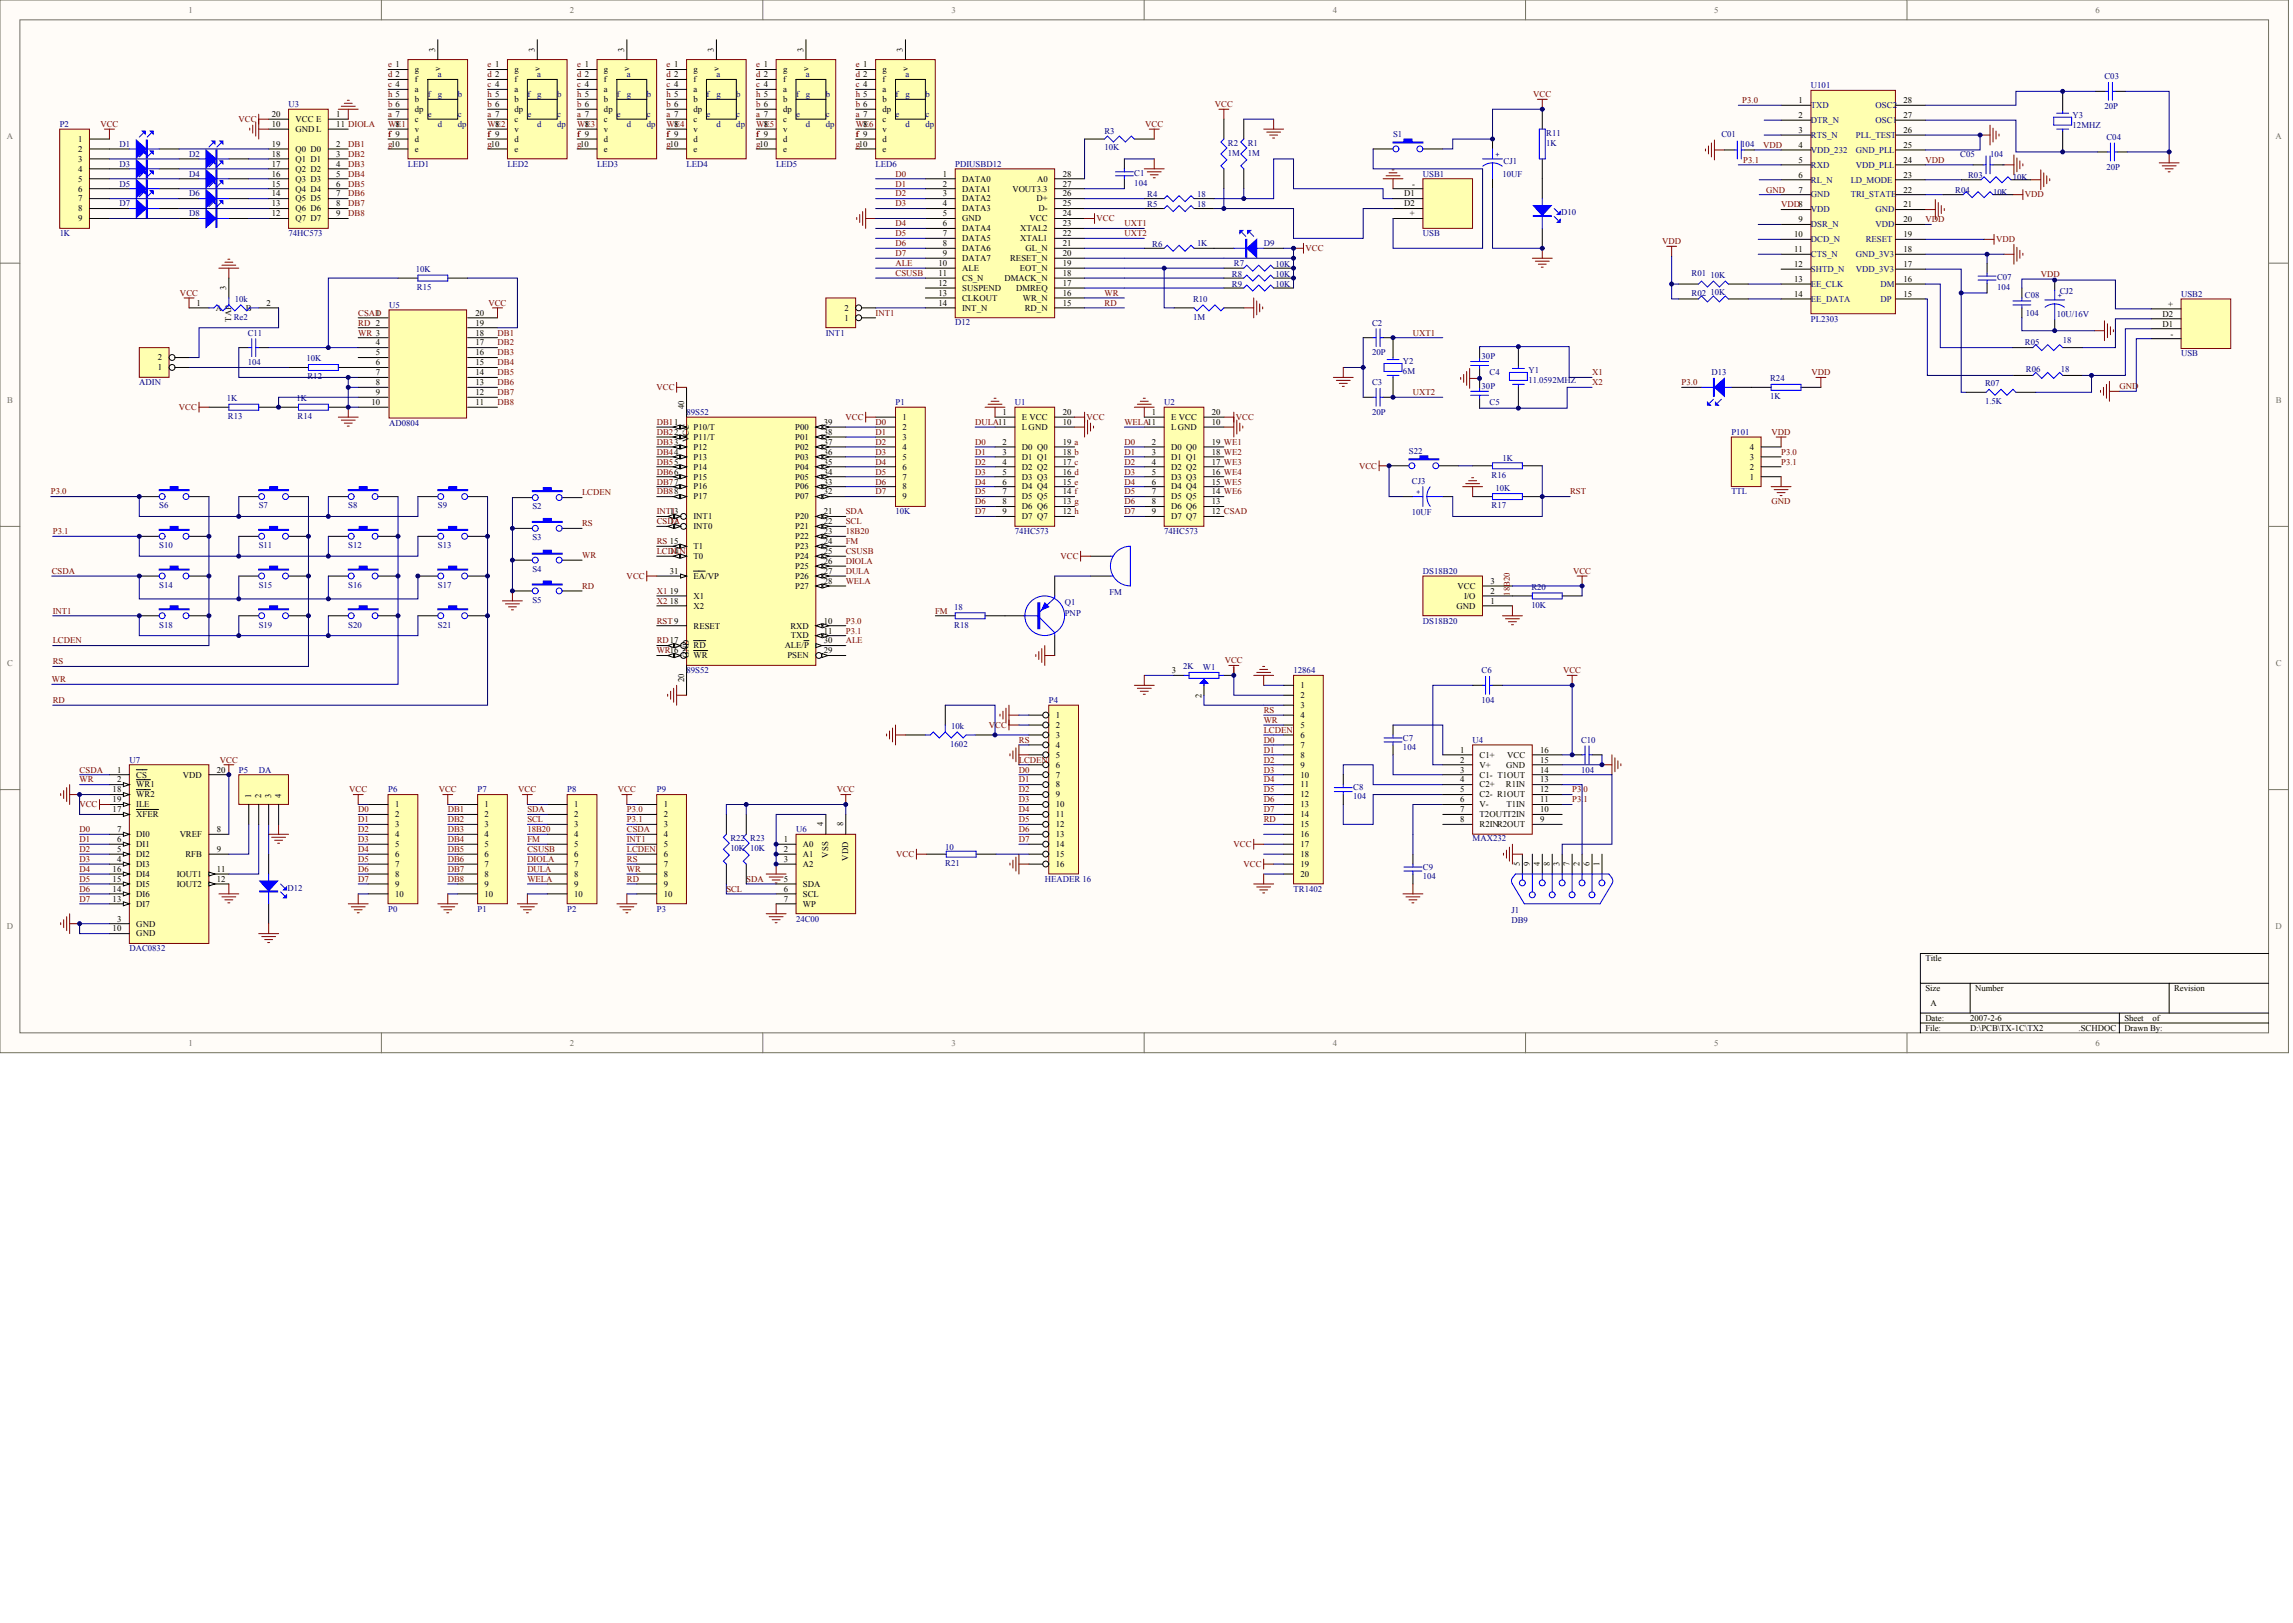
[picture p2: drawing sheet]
<svg xmlns="http://www.w3.org/2000/svg" width="840mm" height="594mm" viewBox="0 0 840 594" stroke-linecap="round" stroke-linejoin="round" font-family="sans-serif">
<defs><g id="words">
<g font-size="3.2" fill="#716f64">
<text x="69" y="4.7">1</text>
<text x="208.7" y="4.7">2</text>
<text x="348.3" y="4.7">3</text>
<text x="488" y="4.7">4</text>
<text x="627.6" y="4.7">5</text>
<text x="767.3" y="4.7">6</text>
<text x="2.5" y="51">A</text>
<text x="833.2" y="51">A</text>
<text x="2.6" y="147.4">B</text>
<text x="833.3" y="147.4">B</text>
<text x="2.6" y="243.7">C</text>
<text x="833.3" y="243.7">C</text>
<text x="2.5" y="340">D</text>
<text x="833.2" y="340">D</text>
<text x="69" y="382.8">1</text>
<text x="208.7" y="382.8">2</text>
<text x="348.3" y="382.8">3</text>
<text x="488" y="382.8">4</text>
<text x="627.6" y="382.8">5</text>
<text x="767.3" y="382.8">6</text>
</g>
<g font-size="3.2">
<text x="159.4" y="18.9" transform="rotate(-90 159.4 18.9)">3</text>
<text x="195.8" y="18.9" transform="rotate(-90 195.8 18.9)">3</text>
<text x="228.6" y="18.9" transform="rotate(-90 228.6 18.9)">3</text>
<text x="261.4" y="18.9" transform="rotate(-90 261.4 18.9)">3</text>
<text x="294.2" y="18.9" transform="rotate(-90 294.2 18.9)">3</text>
<text x="330.6" y="18.9" transform="rotate(-90 330.6 18.9)">3</text>
<text x="151.9" y="26.5">g</text>
<text x="161.2" y="26" transform="rotate(-90 161.2 26)">v</text>
<text x="188.4" y="26.5">g</text>
<text x="197.6" y="26" transform="rotate(-90 197.6 26)">v</text>
<text x="221.2" y="26.5">g</text>
<text x="230.4" y="26" transform="rotate(-90 230.4 26)">v</text>
<text x="253.9" y="26.5">g</text>
<text x="263.2" y="26" transform="rotate(-90 263.2 26)">v</text>
<text x="286.7" y="26.5">g</text>
<text x="296" y="26" transform="rotate(-90 296 26)">v</text>
<text x="323.2" y="26.5">g</text>
<text x="332.4" y="26" transform="rotate(-90 332.4 26)">v</text>
<text x="151.9" y="30.1">f</text>
<text x="151.9" y="33.7">a</text>
<text x="188.4" y="30.1">f</text>
<text x="188.4" y="33.7">a</text>
<text x="221.2" y="30.1">f</text>
<text x="221.2" y="33.7">a</text>
<text x="253.9" y="30.1">f</text>
<text x="253.9" y="33.7">a</text>
<text x="286.7" y="30.1">f</text>
<text x="286.7" y="33.7">a</text>
<text x="323.2" y="30.1">f</text>
<text x="323.2" y="33.7">a</text>
<text x="151.9" y="37.4">b</text>
<text x="151.9" y="41">dp</text>
<text x="188.4" y="37.4">b</text>
<text x="188.4" y="41">dp</text>
<text x="221.2" y="37.4">b</text>
<text x="221.2" y="41">dp</text>
<text x="253.9" y="37.4">b</text>
<text x="253.9" y="41">dp</text>
<text x="286.7" y="37.4">b</text>
<text x="286.7" y="41">dp</text>
<text x="323.2" y="37.4">b</text>
<text x="323.2" y="41">dp</text>
<text x="658.6" y="37.7">1</text>
<text x="697" y="37.7">28</text>
<text x="99.5" y="46.5">10</text>
<text x="99.5" y="42.8">20</text>
<text x="108.2" y="44.7">VCC E</text>
<text x="123.1" y="42.8">1</text>
<text x="123.1" y="46.5">11 DIOLA</text>
<text x="144.9" y="46.5">8</text>
<text x="151.9" y="44.7">c</text>
<text x="181.3" y="46.5">8</text>
<text x="188.4" y="44.7">c</text>
<text x="214.1" y="46.5">8</text>
<text x="221.2" y="44.7">c</text>
<text x="246.9" y="46.5">8</text>
<text x="253.9" y="44.7">c</text>
<text x="279.7" y="46.5">8</text>
<text x="286.7" y="44.7">c</text>
<text x="316.1" y="46.5">8</text>
<text x="323.2" y="44.7">c</text>
<text x="658.6" y="43.2">2</text>
<text x="697" y="43.2">27</text>
<text x="28.6" y="51.9">1</text>
<text x="99.5" y="53.7">19</text>
<text x="108.2" y="48.3">GND L</text>
<text x="123.1" y="53.7">2</text>
<text x="151.9" y="48.3">v</text>
<text x="151.9" y="51.9">d</text>
<text x="188.4" y="48.3">v</text>
<text x="188.4" y="51.9">d</text>
<text x="221.2" y="48.3">v</text>
<text x="221.2" y="51.9">d</text>
<text x="253.9" y="48.3">v</text>
<text x="253.9" y="51.9">d</text>
<text x="286.7" y="48.3">v</text>
<text x="286.7" y="51.9">d</text>
<text x="323.2" y="48.3">v</text>
<text x="323.2" y="51.9">d</text>
<text x="658.6" y="48.7">3</text>
<text x="697" y="48.7">26</text>
<text x="28.6" y="55.6">2</text>
<text x="28.6" y="59.2">3</text>
<text x="99.5" y="57.4">18</text>
<text x="108.2" y="59.2">Q1 D1</text>
<text x="108.2" y="55.6">Q0 D0</text>
<text x="123.1" y="57.4">3</text>
<text x="151.9" y="55.6">e</text>
<text x="188.4" y="55.6">e</text>
<text x="221.2" y="55.6">e</text>
<text x="253.9" y="55.6">e</text>
<text x="286.7" y="55.6">e</text>
<text x="323.2" y="55.6">e</text>
<text x="658.6" y="54.1">4</text>
<text x="658.6" y="59.6">5</text>
<text x="697" y="59.6">24</text>
<text x="697" y="54.1">25</text>
<text x="28.6" y="62.8">4</text>
<text x="99.5" y="64.7">16</text>
<text x="99.5" y="61">17</text>
<text x="108.2" y="62.8">Q2 D2</text>
<text x="123.1" y="61">4</text>
<text x="123.1" y="64.7">5</text>
<text x="345.2" y="64.7">1</text>
<text x="389.1" y="64.7">28</text>
<text x="658.6" y="65">6</text>
<text x="697" y="65">23</text>
<text x="28.6" y="66.5">5</text>
<text x="28.6" y="70.1">6</text>
<text x="99.5" y="71.9">14</text>
<text x="99.5" y="68.3">15</text>
<text x="108.2" y="70.1">Q4 D4</text>
<text x="108.2" y="66.5">Q3 D3</text>
<text x="123.1" y="68.3">6</text>
<text x="123.1" y="71.9">7</text>
<text x="345.2" y="68.3">2</text>
<text x="345.2" y="71.9">3</text>
<text x="352.3" y="66.5">DATA0</text>
<text x="352.3" y="70.1">DATA1</text>
<text x="370.7" y="70.1">VOUT3.3</text>
<text x="379.7" y="66.5">A0</text>
<text x="389.1" y="71.9">26</text>
<text x="389.1" y="68.3">27</text>
<text x="514.2" y="71.9">D1</text>
<text x="517.1" y="68.3">-</text>
<text x="658.6" y="70.5">7</text>
<text x="697" y="70.5">22</text>
<text x="28.6" y="73.7">7</text>
<text x="28.6" y="77.4">8</text>
<text x="99.5" y="75.6">13</text>
<text x="108.2" y="77.4">Q6 D6</text>
<text x="108.2" y="73.7">Q5 D5</text>
<text x="123.1" y="75.6">8</text>
<text x="345.2" y="75.6">4</text>
<text x="352.3" y="73.7">DATA2</text>
<text x="352.3" y="77.4">DATA3</text>
<text x="379.5" y="73.7">D+</text>
<text x="380.3" y="77.4">D-</text>
<text x="389.1" y="75.6">25</text>
<text x="514.2" y="75.6">D2</text>
<text x="697" y="75.9">21</text>
<text x="28.6" y="81">9</text>
<text x="99.5" y="79.2">12</text>
<text x="108.2" y="81">Q7 D7</text>
<text x="123.1" y="79.2">9</text>
<text x="345.2" y="79.2">5</text>
<text x="345.2" y="82.8">6</text>
<text x="352.3" y="81">GND</text>
<text x="377" y="81">VCC</text>
<text x="389.1" y="82.8">23</text>
<text x="389.1" y="79.2">24</text>
<text x="516.3" y="79.2">+</text>
<text x="658.6" y="81.4">9</text>
<text x="697" y="81.4">20</text>
<text x="345.2" y="86.5">7</text>
<text x="352.3" y="84.6">DATA4</text>
<text x="352.3" y="88.3">DATA5</text>
<text x="373.5" y="88.3">XTAL1</text>
<text x="373.5" y="84.6">XTAL2</text>
<text x="389.1" y="86.5">22</text>
<text x="657" y="86.8">10</text>
<text x="697" y="86.8">19</text>
<text x="345.2" y="90.1">8</text>
<text x="345.2" y="93.7">9</text>
<text x="352.3" y="91.9">DATA6</text>
<text x="352.3" y="95.6">DATA7</text>
<text x="369.9" y="95.6">RESET_N</text>
<text x="375.5" y="91.9">GL_N</text>
<text x="389.1" y="93.7">20</text>
<text x="389.1" y="90.1">21</text>
<text x="657" y="92.3">11</text>
<text x="697" y="92.3">18</text>
<text x="343.6" y="97.4">10</text>
<text x="343.6" y="101">11</text>
<text x="352.3" y="99.2">ALE</text>
<text x="373.4" y="99.2">EOT_N</text>
<text x="389.1" y="101">18</text>
<text x="389.1" y="97.4">19</text>
<text x="657" y="97.7">12</text>
<text x="697" y="97.7">17</text>
<text x="82.9" y="106.2" transform="rotate(-90 82.9 106.2)">3</text>
<text x="343.6" y="104.6">12</text>
<text x="352.3" y="102.8">CS_N</text>
<text x="352.3" y="106.5">SUSPEND</text>
<text x="367.8" y="102.8">DMACK_N</text>
<text x="372" y="106.5">DMREQ</text>
<text x="389.1" y="104.6">17</text>
<text x="657" y="103.2">13</text>
<text x="697" y="103.2">16</text>
<text x="72" y="111.9">1</text>
<text x="79.1" y="113.7">A</text>
<text x="90" y="113.7">B</text>
<text x="97.6" y="111.9">2</text>
<text x="309.2" y="113.7">2</text>
<text x="343.6" y="108.3">13</text>
<text x="343.6" y="111.9">14</text>
<text x="352.3" y="110.1">CLKOUT</text>
<text x="352.3" y="113.7">INT_N</text>
<text x="374.5" y="110.1">WR_N</text>
<text x="375.2" y="113.7">RD_N</text>
<text x="389.1" y="111.9">15</text>
<text x="389.1" y="108.3">16</text>
<text x="657" y="108.6">14</text>
<text x="697" y="108.6">15</text>
<text x="793.9" y="112.3">+</text>
<text x="84.7" y="117.8" transform="rotate(-90 84.7 117.8)">TAP</text>
<text x="137.6" y="115.5">1</text>
<text x="174.2" y="119.2">19</text>
<text x="174.2" y="115.5">20</text>
<text x="309.2" y="117.4">1</text>
<text x="791.8" y="119.5">D1</text>
<text x="791.8" y="115.9">D2</text>
<text x="174.2" y="122.8">18</text>
<text x="794.7" y="123.2">-</text>
<text x="57.8" y="131.9">2</text>
<text x="137.6" y="126.5">4</text>
<text x="137.6" y="130.1">5</text>
<text x="174.2" y="130.1">16</text>
<text x="174.2" y="126.5">17</text>
<text x="57.8" y="135.5">1</text>
<text x="137.6" y="133.7">6</text>
<text x="137.6" y="137.4">7</text>
<text x="174.2" y="137.4">14</text>
<text x="174.2" y="133.7">15</text>
<text x="137.6" y="141">8</text>
<text x="174.2" y="141">13</text>
<text x="136" y="148.3">10</text>
<text x="137.6" y="144.6">9</text>
<text x="174.2" y="148.3">11</text>
<text x="174.2" y="144.6">12</text>
<text x="250.5" y="149.8" transform="rotate(-90 250.5 149.8)">40</text>
<text x="301.7" y="155.5">39</text>
<text x="330.5" y="153.7">1</text>
<text x="367.1" y="151.9">1</text>
<text x="374.2" y="153.7">E VCC</text>
<text x="389.1" y="155.5">10</text>
<text x="389.1" y="151.9">20</text>
<text x="421.8" y="151.9">1</text>
<text x="428.8" y="153.7">E VCC</text>
<text x="443.8" y="155.5">10</text>
<text x="443.8" y="151.9">20</text>
<text x="252.3" y="162" transform="rotate(-90 252.3 162)">VCC</text>
<text x="253.9" y="157.4">P10/T</text>
<text x="253.9" y="161">P11/T</text>
<text x="291.2" y="157.4">P00</text>
<text x="291.2" y="161">P01</text>
<text x="301.7" y="159.2">38</text>
<text x="330.5" y="157.4">2</text>
<text x="330.5" y="161">3</text>
<text x="374.2" y="157.4">LGND</text>
<text x="428.8" y="157.4">LGND</text>
<text x="253.9" y="164.6">P12</text>
<text x="291.2" y="164.6">P02</text>
<text x="301.7" y="162.8">37</text>
<text x="301.7" y="166.4">36</text>
<text x="330.5" y="164.6">4</text>
<text x="367.1" y="162.8">2</text>
<text x="367.1" y="166.4">3</text>
<text x="374.2" y="164.6">D0 Q0</text>
<text x="389.1" y="166.4">18 b</text>
<text x="389.1" y="162.8">19 a</text>
<text x="421.8" y="162.8">2</text>
<text x="421.8" y="166.4">3</text>
<text x="428.8" y="164.6">D0 Q0</text>
<text x="443.8" y="166.4">18 WE2</text>
<text x="443.8" y="162.8">19 WE1</text>
<text x="640.7" y="164.6">4</text>
<text x="253.9" y="168.3">P13</text>
<text x="253.9" y="171.9">P14</text>
<text x="291.2" y="168.3">P03</text>
<text x="291.2" y="171.9">P04</text>
<text x="301.7" y="170.1">35</text>
<text x="301.7" y="173.7">34</text>
<text x="330.5" y="168.3">5</text>
<text x="330.5" y="171.9">6</text>
<text x="367.1" y="170.1">4</text>
<text x="367.1" y="173.7">5</text>
<text x="374.2" y="168.3">D1 Q1</text>
<text x="374.2" y="171.9">D2 Q2</text>
<text x="389.1" y="173.7">16 d</text>
<text x="389.1" y="170.1">17 c</text>
<text x="421.8" y="170.1">4</text>
<text x="421.8" y="173.7">5</text>
<text x="428.8" y="168.3">D1 Q1</text>
<text x="428.8" y="171.9">D2 Q2</text>
<text x="443.8" y="173.7">16 WE4</text>
<text x="443.8" y="170.1">17 WE3</text>
<text x="640.7" y="171.9">2</text>
<text x="640.7" y="168.3">3</text>
<text x="253.9" y="175.5">P15</text>
<text x="253.9" y="179.2">P16</text>
<text x="291.2" y="175.5">P05</text>
<text x="291.2" y="179.2">P06</text>
<text x="301.7" y="177.4">33</text>
<text x="330.5" y="175.5">7</text>
<text x="330.5" y="179.2">8</text>
<text x="367.1" y="177.4">6</text>
<text x="374.2" y="175.5">D3 Q3</text>
<text x="374.2" y="179.2">D4 Q4</text>
<text x="389.1" y="177.4">15 e</text>
<text x="421.8" y="177.4">6</text>
<text x="428.8" y="175.5">D3 Q3</text>
<text x="428.8" y="179.2">D4 Q4</text>
<text x="443.8" y="177.4">15 WE5</text>
<text x="640.7" y="175.5">1</text>
<text x="253.9" y="182.8">P17</text>
<text x="291.2" y="182.8">P07</text>
<text x="301.7" y="181">32</text>
<text x="330.5" y="182.8">9</text>
<text x="367.1" y="181">7</text>
<text x="367.1" y="184.6">8</text>
<text x="374.2" y="182.8">D5 Q5</text>
<text x="389.1" y="184.6">13 g</text>
<text x="389.1" y="181">14 f</text>
<text x="421.8" y="181">7</text>
<text x="421.8" y="184.6">8</text>
<text x="428.8" y="182.8">D5 Q5</text>
<text x="443.8" y="184.6">13</text>
<text x="443.8" y="181">14 WE6</text>
<text x="245.3" y="191.9">12</text>
<text x="245.3" y="188.3">13</text>
<text x="253.9" y="190.1">INT1</text>
<text x="291.2" y="190.1">P20</text>
<text x="301.7" y="188.3">21</text>
<text x="301.7" y="191.9">22</text>
<text x="367.1" y="188.3">9</text>
<text x="374.2" y="186.4">D6 Q6</text>
<text x="374.2" y="190.1">D7 Q7</text>
<text x="389.1" y="188.3">12 h</text>
<text x="421.8" y="188.3">9</text>
<text x="428.8" y="186.4">D6 Q6</text>
<text x="428.8" y="190.1">D7 Q7</text>
<text x="443.8" y="188.3">12 CSAD</text>
<text x="253.9" y="193.7">INT0</text>
<text x="291.2" y="193.7">P21</text>
<text x="291.2" y="197.4">P22</text>
<text x="301.7" y="195.5">23</text>
<text x="245.3" y="202.8">14</text>
<text x="253.9" y="201">T1</text>
<text x="291.2" y="201">P23</text>
<text x="301.7" y="199.2">24</text>
<text x="301.7" y="202.8">25</text>
<text x="253.9" y="204.6">T0</text>
<text x="291.2" y="204.6">P24</text>
<text x="291.2" y="208.3">P25</text>
<text x="301.7" y="206.4">26</text>
<text x="245.3" y="210.1">31</text>
<text x="253.9" y="211.9">EA/VP</text>
<text x="291.2" y="211.9">P26</text>
<text x="291.2" y="215.5">P27</text>
<text x="301.7" y="210.1">27</text>
<text x="301.7" y="213.7">28</text>
<text x="533.7" y="215.5">VCC</text>
<text x="545.8" y="213.7">3</text>
<text x="245.3" y="217.3">19</text>
<text x="245.3" y="221">18</text>
<text x="253.9" y="219.2">X1</text>
<text x="536.1" y="219.2">I/O</text>
<text x="545.8" y="221">1</text>
<text x="545.8" y="217.3">2</text>
<text x="253.9" y="222.8">X2</text>
<text x="533.3" y="222.8">GND</text>
<text x="253.9" y="230.1">RESET</text>
<text x="289.4" y="230.1">RXD</text>
<text x="289.6" y="233.7">TXD</text>
<text x="301.7" y="231.9">11</text>
<text x="301.7" y="228.3">10</text>
<text x="253.9" y="237.3">RD</text>
<text x="287.3" y="237.3">ALE/P</text>
<text x="301.7" y="239.2">29</text>
<text x="301.7" y="235.5">30</text>
<text x="252.3" y="241" transform="rotate(-90 252.3 241)">GND</text>
<text x="253.9" y="241">WR</text>
<text x="288.3" y="241">PSEN</text>
<text x="250.5" y="249.8" transform="rotate(-90 250.5 249.8)">20</text>
<text x="429" y="246.4">3</text>
<text x="451.1" y="246.4">1</text>
<text x="476.2" y="251.9">1</text>
<text x="439.9" y="255.4" transform="rotate(-90 439.9 255.4)">2</text>
<text x="476.2" y="255.5">2</text>
<text x="386.6" y="262.8">1</text>
<text x="476.2" y="259.2">3</text>
<text x="476.2" y="262.8">4</text>
<text x="386.6" y="266.4">2</text>
<text x="476.2" y="266.4">5</text>
<text x="386.6" y="270.1">3</text>
<text x="386.6" y="273.7">4</text>
<text x="476.2" y="270.1">6</text>
<text x="476.2" y="273.7">7</text>
<text x="534.7" y="275.5">1</text>
<text x="564" y="275.5">16</text>
<text x="386.6" y="277.3">5</text>
<text x="386.6" y="281">6</text>
<text x="476.2" y="277.3">8</text>
<text x="476.2" y="281">9</text>
<text x="534.7" y="279.2">2</text>
<text x="541.8" y="277.3">C1+</text>
<text x="541.8" y="281">V+</text>
<text x="551.5" y="281">GND</text>
<text x="551.9" y="277.3">VCC</text>
<text x="564" y="279.2">15</text>
<text x="42.8" y="282.8">1</text>
<text x="42.8" y="286.4">2</text>
<text x="49.9" y="284.6">CS</text>
<text x="67" y="284.6">VDD</text>
<text x="79.4" y="282.8">20</text>
<text x="386.6" y="284.6">7</text>
<text x="476.2" y="284.6">10</text>
<text x="534.7" y="282.8">3</text>
<text x="534.7" y="286.4">4</text>
<text x="541.8" y="284.6">C1- T1OUT</text>
<text x="564" y="282.8">14</text>
<text x="564" y="286.4">13</text>
<text x="41.2" y="290.1">18</text>
<text x="41.2" y="293.7">19</text>
<text x="49.9" y="288.2">WR1</text>
<text x="49.9" y="291.9">WR2</text>
<text x="92" y="291.9" transform="rotate(-90 92 291.9)">1</text>
<text x="95.6" y="291.9" transform="rotate(-90 95.6 291.9)">2</text>
<text x="99.3" y="291.9" transform="rotate(-90 99.3 291.9)">3</text>
<text x="102.9" y="291.9" transform="rotate(-90 102.9 291.9)">4</text>
<text x="386.6" y="288.2">8</text>
<text x="386.6" y="291.9">9</text>
<text x="476.2" y="288.2">11</text>
<text x="476.2" y="291.9">12</text>
<text x="534.7" y="290.1">5</text>
<text x="534.7" y="293.7">6</text>
<text x="541.8" y="288.2">C2+</text>
<text x="541.8" y="291.9">C2- R1OUT</text>
<text x="551.4" y="288.2">R1IN</text>
<text x="564" y="290.1">12</text>
<text x="564" y="293.7">11</text>
<text x="41.2" y="297.3">17</text>
<text x="49.9" y="299.1">XFER</text>
<text x="49.9" y="295.5">ILE</text>
<text x="144.6" y="295.5">1</text>
<text x="144.6" y="299.1">2</text>
<text x="177.4" y="295.5">1</text>
<text x="177.4" y="299.1">2</text>
<text x="210.2" y="295.5">1</text>
<text x="210.2" y="299.1">2</text>
<text x="243" y="295.5">1</text>
<text x="243" y="299.1">2</text>
<text x="386.6" y="295.5">10</text>
<text x="386.6" y="299.1">11</text>
<text x="476.2" y="295.5">13</text>
<text x="476.2" y="299.1">14</text>
<text x="534.7" y="297.3">7</text>
<text x="541.8" y="295.5">V-</text>
<text x="541.8" y="299.1">T2OUTT2IN</text>
<text x="551.6" y="295.5">T1IN</text>
<text x="564" y="297.3">10</text>
<text x="42.8" y="304.6">7</text>
<text x="79.4" y="304.6">8</text>
<text x="144.6" y="302.8">3</text>
<text x="177.4" y="302.8">3</text>
<text x="210.2" y="302.8">3</text>
<text x="243" y="302.8">3</text>
<text x="301.5" y="302.5" transform="rotate(-90 301.5 302.5)">4</text>
<text x="308.8" y="302.5" transform="rotate(-90 308.8 302.5)">8</text>
<text x="386.6" y="302.8">12</text>
<text x="476.2" y="302.8">15</text>
<text x="534.7" y="301">8</text>
<text x="541.8" y="302.8">R2INR2OUT</text>
<text x="564" y="301">9</text>
<text x="42.8" y="311.9">5</text>
<text x="42.8" y="308.2">6</text>
<text x="49.9" y="306.4">DI0</text>
<text x="49.9" y="310.1">DI1</text>
<text x="65.8" y="306.4">VREF</text>
<text x="79.4" y="311.9">9</text>
<text x="144.6" y="306.4">4</text>
<text x="144.6" y="310.1">5</text>
<text x="177.4" y="306.4">4</text>
<text x="177.4" y="310.1">5</text>
<text x="210.2" y="306.4">4</text>
<text x="210.2" y="310.1">5</text>
<text x="243" y="306.4">4</text>
<text x="243" y="310.1">5</text>
<text x="287" y="308.2">1</text>
<text x="287" y="311.9">2</text>
<text x="294" y="310.1">A0</text>
<text x="386.6" y="306.4">13</text>
<text x="386.6" y="310.1">14</text>
<text x="476.2" y="306.4">16</text>
<text x="476.2" y="310.1">17</text>
<text x="42.8" y="315.5">4</text>
<text x="49.9" y="317.3">DI3</text>
<text x="49.9" y="313.7">DI2</text>
<text x="67.9" y="313.7">RFB</text>
<text x="144.6" y="313.7">6</text>
<text x="144.6" y="317.3">7</text>
<text x="177.4" y="313.7">6</text>
<text x="177.4" y="317.3">7</text>
<text x="210.2" y="313.7">6</text>
<text x="210.2" y="317.3">7</text>
<text x="243" y="313.7">6</text>
<text x="243" y="317.3">7</text>
<text x="287" y="315.5">3</text>
<text x="294" y="313.7">A1</text>
<text x="294" y="317.3">A2</text>
<text x="303.3" y="313.9" transform="rotate(-90 303.3 313.9)">VSS</text>
<text x="310.6" y="315" transform="rotate(-90 310.6 315)">VDD</text>
<text x="386.6" y="313.7">15</text>
<text x="386.6" y="317.3">16</text>
<text x="476.2" y="313.7">18</text>
<text x="476.2" y="317.3">19</text>
<text x="556.5" y="317" transform="rotate(-90 556.5 317)">5</text>
<text x="560.1" y="317" transform="rotate(-90 560.1 317)">9</text>
<text x="563.8" y="317" transform="rotate(-90 563.8 317)">4</text>
<text x="567.4" y="317" transform="rotate(-90 567.4 317)">8</text>
<text x="571.1" y="317" transform="rotate(-90 571.1 317)">3</text>
<text x="574.7" y="317" transform="rotate(-90 574.7 317)">7</text>
<text x="578.4" y="317" transform="rotate(-90 578.4 317)">2</text>
<text x="582" y="317" transform="rotate(-90 582 317)">6</text>
<text x="585.7" y="317" transform="rotate(-90 585.7 317)">1</text>
<text x="41.2" y="322.8">15</text>
<text x="41.2" y="319.1">16</text>
<text x="49.9" y="321">DI4</text>
<text x="64.7" y="321">IOUT1</text>
<text x="79.4" y="319.1">11</text>
<text x="79.4" y="322.8">12</text>
<text x="144.6" y="321">8</text>
<text x="177.4" y="321">8</text>
<text x="210.2" y="321">8</text>
<text x="243" y="321">8</text>
<text x="287" y="322.8">5</text>
<text x="476.2" y="321">20</text>
<text x="41.2" y="326.4">14</text>
<text x="49.9" y="328.2">DI6</text>
<text x="49.9" y="324.6">DI5</text>
<text x="64.7" y="324.6">IOUT2</text>
<text x="144.6" y="324.6">9</text>
<text x="144.6" y="328.2">10</text>
<text x="177.4" y="324.6">9</text>
<text x="177.4" y="328.2">10</text>
<text x="210.2" y="324.6">9</text>
<text x="210.2" y="328.2">10</text>
<text x="243" y="324.6">9</text>
<text x="243" y="328.2">10</text>
<text x="287" y="326.4">6</text>
<text x="294" y="324.6">SDA</text>
<text x="294" y="328.2">SCL</text>
<text x="41.2" y="330">13</text>
<text x="49.9" y="331.9">DI7</text>
<text x="287" y="330">7</text>
<text x="294" y="331.9">WP</text>
<text x="41.2" y="341">10</text>
<text x="42.8" y="337.3">3</text>
<text x="49.9" y="339.1">GND</text>
<text x="49.9" y="342.8">GND</text>
<text x="705" y="351.9">Title</text>
<text x="705" y="362.8">Size</text>
<text x="723.2" y="362.8">Number</text>
<text x="796.1" y="362.8">Revision</text>
<text x="706.8" y="368.2">A</text>
<text x="705" y="373.7">Date:</text>
<text x="705" y="377.3">File:</text>
<text x="721.4" y="373.7">2007-2-6</text>
<text x="721.4" y="377.3">D:\PCB\TX-1C\TX2</text>
<text x="761.1" y="377.3">.SCHDOC</text>
<text x="777.9" y="373.7">Sheet</text>
<text x="777.9" y="377.3">Drawn By:</text>
<text x="788.1" y="373.7">of</text>
</g>
<g font-size="3.2" fill="#800000">
<text x="142.1" y="28.3">d 2</text>
<text x="142.1" y="24.7">e 1</text>
<text x="178.5" y="28.3">d 2</text>
<text x="178.5" y="24.7">e 1</text>
<text x="211.3" y="28.3">d 2</text>
<text x="211.3" y="24.7">e 1</text>
<text x="244.1" y="28.3">d 2</text>
<text x="244.1" y="24.7">e 1</text>
<text x="276.9" y="28.3">d 2</text>
<text x="276.9" y="24.7">e 1</text>
<text x="313.3" y="28.3">d 2</text>
<text x="313.3" y="24.7">e 1</text>
<text x="142.1" y="31.9">c 4</text>
<text x="142.1" y="35.6">h 5</text>
<text x="178.5" y="31.9">c 4</text>
<text x="178.5" y="35.6">h 5</text>
<text x="211.3" y="31.9">c 4</text>
<text x="211.3" y="35.6">h 5</text>
<text x="244.1" y="31.9">c 4</text>
<text x="244.1" y="35.6">h 5</text>
<text x="276.9" y="31.9">c 4</text>
<text x="276.9" y="35.6">h 5</text>
<text x="313.3" y="31.9">c 4</text>
<text x="313.3" y="35.6">h 5</text>
<text x="561.4" y="35.6">VCC</text>
<text x="142.1" y="39.2">b 6</text>
<text x="178.5" y="39.2">b 6</text>
<text x="211.3" y="39.2">b 6</text>
<text x="244.1" y="39.2">b 6</text>
<text x="276.9" y="39.2">b 6</text>
<text x="313.3" y="39.2">b 6</text>
<text x="444.8" y="39.2">VCC</text>
<text x="638" y="37.7">P3.0</text>
<text x="36.8" y="46.5">VCC</text>
<text x="87.4" y="44.7">VCC</text>
<text x="142.1" y="46.5">WE1</text>
<text x="142.1" y="42.8">a 7</text>
<text x="178.5" y="46.5">WE2</text>
<text x="178.5" y="42.8">a 7</text>
<text x="211.3" y="46.5">WE3</text>
<text x="211.3" y="42.8">a 7</text>
<text x="244.1" y="46.5">WE4</text>
<text x="244.1" y="42.8">a 7</text>
<text x="276.9" y="46.5">WE5</text>
<text x="276.9" y="42.8">a 7</text>
<text x="313.3" y="46.5">WE6</text>
<text x="313.3" y="42.8">a 7</text>
<text x="419.3" y="46.5">VCC</text>
<text x="127.5" y="53.7">DB1</text>
<text x="142.1" y="50.1">f 9</text>
<text x="142.1" y="53.7">g10</text>
<text x="178.5" y="50.1">f 9</text>
<text x="178.5" y="53.7">g10</text>
<text x="211.3" y="50.1">f 9</text>
<text x="211.3" y="53.7">g10</text>
<text x="244.1" y="50.1">f 9</text>
<text x="244.1" y="53.7">g10</text>
<text x="276.9" y="50.1">f 9</text>
<text x="276.9" y="53.7">g10</text>
<text x="313.3" y="50.1">f 9</text>
<text x="313.3" y="53.7">g10</text>
<text x="127.5" y="57.4">DB2</text>
<text x="638.3" y="59.6">P3.1</text>
<text x="645.6" y="54.1">VDD</text>
<text x="705" y="59.6">VDD</text>
<text x="127.5" y="61">DB3</text>
<text x="127.5" y="64.7">DB4</text>
<text x="327.9" y="64.7">D0</text>
<text x="127.5" y="68.3">DB5</text>
<text x="127.5" y="71.9">DB6</text>
<text x="327.9" y="68.3">D1</text>
<text x="327.9" y="71.9">D2</text>
<text x="646.7" y="70.5">GND</text>
<text x="127.5" y="75.6">DB7</text>
<text x="327.9" y="75.6">D3</text>
<text x="652.2" y="75.9">VDD8</text>
<text x="741.4" y="72.3">VDD</text>
<text x="127.5" y="79.2">DB8</text>
<text x="327.9" y="82.8">D4</text>
<text x="401.5" y="81">VCC</text>
<text x="411.7" y="82.8">UXT1</text>
<text x="705" y="81.4">VDD</text>
<text x="327.9" y="86.5">D5</text>
<text x="411.7" y="86.5">UXT2</text>
<text x="608.6" y="89.4">VDD</text>
<text x="730.9" y="88.6">VDD</text>
<text x="327.9" y="90.1">D6</text>
<text x="327.9" y="93.7">D7</text>
<text x="478" y="91.9">VCC</text>
<text x="327.9" y="97.4">ALE</text>
<text x="327.9" y="101">CSUSB</text>
<text x="747.3" y="101.4">VDD</text>
<text x="65.9" y="108.3">VCC</text>
<text x="178.9" y="111.9">VCC</text>
<text x="404.4" y="108.3">WR</text>
<text x="404.4" y="111.9">RD</text>
<text x="131.2" y="119.2">RD 2</text>
<text x="131.2" y="115.5">CSAD</text>
<text x="320.6" y="115.5">INT1</text>
<text x="131.2" y="122.8">WR 3</text>
<text x="182.2" y="122.8">DB1</text>
<text x="517.4" y="122.8">UXT1</text>
<text x="182.2" y="126.5">DB2</text>
<text x="182.2" y="130.1">DB3</text>
<text x="182.2" y="133.7">DB4</text>
<text x="182.2" y="137.4">DB5</text>
<text x="582.9" y="137.4">X1</text>
<text x="663.2" y="137.4">VDD</text>
<text x="182.2" y="141">DB6</text>
<text x="240.4" y="142.8">VCC</text>
<text x="582.9" y="141">X2</text>
<text x="615.7" y="141">P3.0</text>
<text x="776" y="142.5">GND</text>
<text x="182.2" y="144.6">DB7</text>
<text x="182.2" y="148.3">DB8</text>
<text x="517.4" y="144.6">UXT2</text>
<text x="65.5" y="150.1">VCC</text>
<text x="240.5" y="155.5">DB11</text>
<text x="309.6" y="153.7">VCC</text>
<text x="320.6" y="155.5">D0</text>
<text x="357.1" y="155.5">DULA11</text>
<text x="397.9" y="153.7">VCC</text>
<text x="411.7" y="155.5">WELA11</text>
<text x="452.5" y="153.7">VCC</text>
<text x="240.5" y="159.2">DB22</text>
<text x="320.6" y="159.2">D1</text>
<text x="648.7" y="159.2">VDD</text>
<text x="240.5" y="162.8">DB33</text>
<text x="240.5" y="166.4">DB44</text>
<text x="320.6" y="166.4">D3</text>
<text x="320.6" y="162.8">D2</text>
<text x="357.1" y="166.4">D1</text>
<text x="357.1" y="162.8">D0</text>
<text x="411.7" y="166.4">D1</text>
<text x="411.7" y="162.8">D0</text>
<text x="652.2" y="166.4">P3.0</text>
<text x="240.5" y="170.1">DB55</text>
<text x="240.5" y="173.7">DB66</text>
<text x="320.6" y="173.7">D5</text>
<text x="320.6" y="170.1">D4</text>
<text x="357.1" y="173.7">D3</text>
<text x="357.1" y="170.1">D2</text>
<text x="411.7" y="173.7">D3</text>
<text x="411.7" y="170.1">D2</text>
<text x="497.6" y="171.5">VCC</text>
<text x="652.2" y="170.1">P3.1</text>
<text x="240.5" y="177.4">DB77</text>
<text x="320.6" y="177.4">D6</text>
<text x="357.1" y="177.4">D4</text>
<text x="411.7" y="177.4">D4</text>
<text x="18.6" y="181">P3.0</text>
<text x="213.1" y="181.4">LCDEN</text>
<text x="240.5" y="181">DB88</text>
<text x="320.6" y="181">D7</text>
<text x="357.1" y="184.6">D6</text>
<text x="357.1" y="181">D5</text>
<text x="411.7" y="184.6">D6</text>
<text x="411.7" y="181">D5</text>
<text x="574.9" y="181">RST</text>
<text x="648.7" y="184.6">GND</text>
<text x="240.5" y="188.3">INT1</text>
<text x="240.5" y="191.9">CSDA</text>
<text x="309.7" y="188.3">SDA</text>
<text x="309.7" y="191.9">SCL</text>
<text x="357.1" y="188.3">D7</text>
<text x="411.7" y="188.3">D7</text>
<text x="19.3" y="195.5">P3.1</text>
<text x="213.1" y="192.6">RS</text>
<text x="309.7" y="195.5">18B20</text>
<text x="240.5" y="202.8">LCDEN</text>
<text x="240.5" y="199.2">RS 15</text>
<text x="309.7" y="202.8">CSUSB</text>
<text x="309.7" y="199.2">FM</text>
<text x="213.1" y="204.3">WR</text>
<text x="309.7" y="206.4">DIOLA</text>
<text x="388.3" y="204.6">VCC</text>
<text x="18.9" y="210.1">CSDA</text>
<text x="213.1" y="215.5">RD</text>
<text x="229.5" y="211.9">VCC</text>
<text x="309.7" y="210.1">DULA</text>
<text x="309.7" y="213.7">WELA</text>
<text x="576" y="210.1">VCC</text>
<text x="240.5" y="217.3">X1</text>
<text x="240.5" y="221">X2</text>
<text x="552.9" y="218.1" transform="rotate(-90 552.9 218.1)">18B20</text>
<text x="19.3" y="224.6">INT1</text>
<text x="342.5" y="224.6">FM</text>
<text x="240.5" y="228.3">RST9</text>
<text x="309.7" y="228.3">P3.0</text>
<text x="309.7" y="231.9">P3.1</text>
<text x="19.3" y="235.5">LCDEN</text>
<text x="240.5" y="239.2">WR16</text>
<text x="240.5" y="235.5">RD17</text>
<text x="309.7" y="235.5">ALE</text>
<text x="19.3" y="243.2">RS</text>
<text x="448.5" y="242.8">VCC</text>
<text x="18.9" y="249.7">WR</text>
<text x="572.3" y="246.4">VCC</text>
<text x="19.3" y="257.3">RD</text>
<text x="462.7" y="261">RS</text>
<text x="362.1" y="266.4">VCC</text>
<text x="462.7" y="268.2">LCDEN</text>
<text x="462.7" y="264.6">WR</text>
<text x="373.1" y="271.9">RS</text>
<text x="462.7" y="275.5">D1</text>
<text x="462.7" y="271.9">D0</text>
<text x="80.5" y="279.2">VCC</text>
<text x="373.1" y="279.2">LCDEN</text>
<text x="462.7" y="279.2">D2</text>
<text x="29.1" y="282.8">CSDA</text>
<text x="29.1" y="286.4">WR</text>
<text x="373.1" y="286.4">D1</text>
<text x="373.1" y="282.8">D0</text>
<text x="462.7" y="286.4">D4</text>
<text x="462.7" y="282.8">D3</text>
<text x="127.8" y="290.1">VCC</text>
<text x="160.6" y="290.1">VCC</text>
<text x="189.8" y="290.1">VCC</text>
<text x="226.2" y="290.1">VCC</text>
<text x="306.4" y="290.1">VCC</text>
<text x="373.1" y="293.7">D3</text>
<text x="373.1" y="290.1">D2</text>
<text x="462.7" y="293.7">D6</text>
<text x="462.7" y="290.1">D5</text>
<text x="575.7" y="290.1">P3.0</text>
<text x="575.7" y="293.7">P3.1</text>
<text x="29.1" y="295.5">VCC</text>
<text x="131.2" y="297.3">D0</text>
<text x="164" y="297.3">DB1</text>
<text x="193.1" y="297.3">SDA</text>
<text x="229.5" y="297.3">P3.0</text>
<text x="373.1" y="297.3">D4</text>
<text x="462.7" y="297.3">D7</text>
<text x="29.1" y="304.6">D0</text>
<text x="131.2" y="304.6">D2</text>
<text x="131.2" y="301">D1</text>
<text x="164" y="301">DB2</text>
<text x="164" y="304.6">DB3</text>
<text x="193.1" y="301">SCL</text>
<text x="193.1" y="304.6">18B20</text>
<text x="229.5" y="301">P3.1</text>
<text x="229.5" y="304.6">CSDA</text>
<text x="373.1" y="304.6">D6</text>
<text x="373.1" y="301">D5</text>
<text x="462.7" y="301">RD</text>
<text x="29.1" y="311.9">D2</text>
<text x="29.1" y="308.2">D1</text>
<text x="131.2" y="311.9">D4</text>
<text x="131.2" y="308.2">D3</text>
<text x="164" y="308.2">DB4</text>
<text x="164" y="311.9">DB5</text>
<text x="193.1" y="311.9">CSUSB</text>
<text x="193.1" y="308.2">FM</text>
<text x="229.5" y="308.2">INT1</text>
<text x="229.5" y="311.9">LCDEN</text>
<text x="373.1" y="308.2">D7</text>
<text x="451.7" y="310.1">VCC</text>
<text x="29.1" y="315.5">D3</text>
<text x="131.2" y="315.5">D5</text>
<text x="164" y="315.5">DB6</text>
<text x="193.1" y="315.5">DIOLA</text>
<text x="229.5" y="315.5">RS</text>
<text x="328.2" y="313.7">VCC</text>
<text x="455.4" y="317.3">VCC</text>
<text x="29.1" y="322.8">D5</text>
<text x="29.1" y="319.1">D4</text>
<text x="131.2" y="322.8">D7</text>
<text x="131.2" y="319.1">D6</text>
<text x="164" y="319.1">DB7</text>
<text x="164" y="322.8">DB8</text>
<text x="193.1" y="319.1">DULA</text>
<text x="193.1" y="322.8">WELA</text>
<text x="229.5" y="319.1">WR</text>
<text x="229.5" y="322.8">RD</text>
<text x="273.3" y="322.8">SDA</text>
<text x="29.1" y="326.4">D6</text>
<text x="266" y="326.4">SCL</text>
<text x="29.1" y="330">D7</text>
</g>
<g font-size="3.2" fill="#000080">
<text x="160.3" y="28.3">a</text>
<text x="196.7" y="28.3">a</text>
<text x="229.5" y="28.3">a</text>
<text x="262.3" y="28.3">a</text>
<text x="295.1" y="28.3">a</text>
<text x="331.5" y="28.3">a</text>
<text x="770.6" y="29">C03</text>
<text x="156.7" y="35.6">f</text>
<text x="160.3" y="35.6">g</text>
<text x="167.6" y="35.6">b</text>
<text x="193.1" y="35.6">f</text>
<text x="196.7" y="35.6">g</text>
<text x="204" y="35.6">b</text>
<text x="225.9" y="35.6">f</text>
<text x="229.5" y="35.6">g</text>
<text x="236.8" y="35.6">b</text>
<text x="258.7" y="35.6">f</text>
<text x="262.3" y="35.6">g</text>
<text x="269.6" y="35.6">b</text>
<text x="291.5" y="35.6">f</text>
<text x="295.1" y="35.6">g</text>
<text x="302.4" y="35.6">b</text>
<text x="327.9" y="35.6">f</text>
<text x="331.5" y="35.6">g</text>
<text x="338.8" y="35.6">b</text>
<text x="663.1" y="32.3">U101</text>
<text x="105.7" y="39.2">U3</text>
<text x="663.1" y="39.6">TXD</text>
<text x="686.8" y="39.6">OSC2</text>
<text x="770.6" y="39.9">20P</text>
<text x="21.9" y="46.5">P2</text>
<text x="156.7" y="42.8">e</text>
<text x="160.3" y="46.5">d</text>
<text x="167.6" y="42.8">c</text>
<text x="167.6" y="46.5">dp</text>
<text x="193.1" y="42.8">e</text>
<text x="196.7" y="46.5">d</text>
<text x="204" y="42.8">c</text>
<text x="204" y="46.5">dp</text>
<text x="225.9" y="42.8">e</text>
<text x="229.5" y="46.5">d</text>
<text x="236.8" y="42.8">c</text>
<text x="236.8" y="46.5">dp</text>
<text x="258.7" y="42.8">e</text>
<text x="262.3" y="46.5">d</text>
<text x="269.6" y="42.8">c</text>
<text x="269.6" y="46.5">dp</text>
<text x="291.5" y="42.8">e</text>
<text x="295.1" y="46.5">d</text>
<text x="302.4" y="42.8">c</text>
<text x="302.4" y="46.5">dp</text>
<text x="327.9" y="42.8">e</text>
<text x="331.5" y="46.5">d</text>
<text x="338.8" y="42.8">c</text>
<text x="338.8" y="46.5">dp</text>
<text x="663.1" y="45">DTR_N</text>
<text x="686.8" y="45">OSC1</text>
<text x="758.9" y="43.2">Y3</text>
<text x="758.9" y="46.8">12MHZ</text>
<text x="43.7" y="53.7">D1</text>
<text x="404.4" y="49">R3</text>
<text x="449.6" y="53.4">R2</text>
<text x="456.9" y="53.4">R1</text>
<text x="510.1" y="50.1">S1</text>
<text x="566.2" y="49.7">R11</text>
<text x="566.2" y="53.4">1K</text>
<text x="630.3" y="50.1">C01</text>
<text x="637.6" y="53.7">104</text>
<text x="663.1" y="50.5">RTS_N</text>
<text x="679.5" y="50.5">PLL_TEST</text>
<text x="771.3" y="51.2">C04</text>
<text x="69.2" y="57.4">D2</text>
<text x="404.4" y="54.8">10K</text>
<text x="449.6" y="57">1M</text>
<text x="456.9" y="57">1M</text>
<text x="550.5" y="59.9">CJ1</text>
<text x="663.1" y="55.9">VDD_232</text>
<text x="679.5" y="55.9">GND_PLL</text>
<text x="717.8" y="57.4">C05</text>
<text x="728.7" y="57.4">104</text>
<text x="43.7" y="61">D3</text>
<text x="69.2" y="64.7">D4</text>
<text x="149.4" y="61">LED1</text>
<text x="185.8" y="61">LED2</text>
<text x="218.6" y="61">LED3</text>
<text x="251.4" y="61">LED4</text>
<text x="284.2" y="61">LED5</text>
<text x="320.6" y="61">LED6</text>
<text x="349.8" y="61">PDIUSBD12</text>
<text x="415.3" y="64.3">C1</text>
<text x="521" y="64.7">USB1</text>
<text x="550.2" y="64.7">10UF</text>
<text x="663.1" y="61.4">RXD</text>
<text x="679.5" y="61.4">VDD_PLL</text>
<text x="720.7" y="65">R03</text>
<text x="737.1" y="65.7">10K</text>
<text x="771.3" y="62.1">20P</text>
<text x="43.7" y="68.3">D5</text>
<text x="69.2" y="71.9">D6</text>
<text x="415.3" y="67.9">104</text>
<text x="663.1" y="66.8">RL_N</text>
<text x="677.7" y="66.8">LD_MODE</text>
<text x="715.9" y="70.5">R04</text>
<text x="729.8" y="71.2">10K</text>
<text x="43.7" y="75.6">D7</text>
<text x="420.1" y="72.3">R4</text>
<text x="420.1" y="75.9">R5</text>
<text x="438.3" y="72.3">18</text>
<text x="438.3" y="75.9">18</text>
<text x="663.1" y="72.3">GND</text>
<text x="663.1" y="77.7">VDD</text>
<text x="677.7" y="72.3">TRI_STATE</text>
<text x="686.8" y="77.7">GND</text>
<text x="69.2" y="79.2">D8</text>
<text x="571.6" y="78.8">D10</text>
<text x="663.1" y="83.2">DSR_N</text>
<text x="686.8" y="83.2">VDD</text>
<text x="21.9" y="86.5">1K</text>
<text x="105.7" y="86.5">74HC573</text>
<text x="521" y="86.5">USB</text>
<text x="663.1" y="88.6">DCD_N</text>
<text x="683.1" y="88.6">RESET</text>
<text x="421.9" y="90.5">R6</text>
<text x="438.3" y="90.1">1K</text>
<text x="462.7" y="90.1">D9</text>
<text x="663.1" y="94.1">CTS_N</text>
<text x="679.5" y="94.1">GND_3V3</text>
<text x="152.3" y="99.6">10K</text>
<text x="451.1" y="101.4">R8</text>
<text x="451.8" y="97.4">R7</text>
<text x="467.1" y="101.4">10K</text>
<text x="467.1" y="97.7">10K</text>
<text x="619.4" y="101">R01</text>
<text x="626.3" y="101.7">10K</text>
<text x="663.1" y="99.6">SHTD_N</text>
<text x="679.5" y="99.6">VDD_3V3</text>
<text x="152.7" y="106.1">R15</text>
<text x="451.1" y="105">R9</text>
<text x="467.1" y="105">10K</text>
<text x="626.3" y="107.9">10K</text>
<text x="663.1" y="105">EE_CLK</text>
<text x="688.6" y="105">DM</text>
<text x="731.2" y="102.5">C07</text>
<text x="731.2" y="106.1">104</text>
<text x="754.2" y="107.6">CJ2</text>
<text x="86" y="110.5">10k</text>
<text x="142.5" y="112.6">U5</text>
<text x="436.8" y="110.5">R10</text>
<text x="619.4" y="108.3">R02</text>
<text x="663.1" y="110.5">EE_DATA</text>
<text x="688.6" y="110.5">DP</text>
<text x="741.4" y="109">C08</text>
<text x="798.6" y="108.6">USB2</text>
<text x="85.6" y="117">Re2</text>
<text x="349.8" y="118.8">D12</text>
<text x="436.8" y="117">1M</text>
<text x="502.4" y="119.2">C2</text>
<text x="663.1" y="117.7">PL2303</text>
<text x="741.8" y="115.5">104</text>
<text x="753.1" y="115.9">10U/16V</text>
<text x="90.7" y="122.8">C11</text>
<text x="302.4" y="122.8">INT1</text>
<text x="755.3" y="125.7">18</text>
<text x="502.4" y="130.1">20P</text>
<text x="542.5" y="131.5">30P</text>
<text x="741.4" y="126.5">R05</text>
<text x="798.6" y="130.5">USB</text>
<text x="90.7" y="133.7">104</text>
<text x="112.2" y="132.3">10K</text>
<text x="513.7" y="133.4">Y2</text>
<text x="513.7" y="137">6M</text>
<text x="545.4" y="137.4">C4</text>
<text x="559.6" y="136.6">Y1</text>
<text x="626.7" y="137.4">D13</text>
<text x="741.8" y="136.3">R06</text>
<text x="754.5" y="136.3">18</text>
<text x="51" y="141">ADIN</text>
<text x="112.6" y="138.8">R12</text>
<text x="502.4" y="141">C3</text>
<text x="542.5" y="142.5">30P</text>
<text x="559.6" y="140.3">11.0592MHZ</text>
<text x="648.2" y="139.5">R24</text>
<text x="726.9" y="141.4">R07</text>
<text x="83.1" y="146.8">1K</text>
<text x="108.6" y="146.8">1K</text>
<text x="327.9" y="148.3">P1</text>
<text x="371.6" y="148.3">U1</text>
<text x="426.3" y="148.3">U2</text>
<text x="545.4" y="148.3">C5</text>
<text x="648.2" y="146.1">1K</text>
<text x="726.9" y="147.9">1.5K</text>
<text x="83.4" y="153.4">R13</text>
<text x="108.9" y="153.4">R14</text>
<text x="142.5" y="155.9">AD0804</text>
<text x="251.4" y="151.9">89S52</text>
<text x="502.4" y="151.9">20P</text>
<text x="634" y="159.2">P101</text>
<text x="515.9" y="166.1">S22</text>
<text x="550.2" y="168.6">1K</text>
<text x="517" y="177">CJ3</text>
<text x="546.1" y="174.8">R16</text>
<text x="547.6" y="179.9">10K</text>
<text x="634" y="181">TTL</text>
<text x="58.3" y="186.1">S6</text>
<text x="94.7" y="186.1">S7</text>
<text x="127.5" y="186.1">S8</text>
<text x="160.3" y="186.1">S9</text>
<text x="194.9" y="186.4">S2</text>
<text x="327.9" y="188.3">10K</text>
<text x="517" y="188.6">10UF</text>
<text x="546.1" y="186.1">R17</text>
<text x="194.9" y="197.7">S3</text>
<text x="371.6" y="195.5">74HC573</text>
<text x="426.3" y="195.5">74HC573</text>
<text x="58.3" y="200.6">S10</text>
<text x="94.7" y="200.6">S11</text>
<text x="127.5" y="200.6">S12</text>
<text x="160.3" y="200.6">S13</text>
<text x="194.9" y="209.3">S4</text>
<text x="58.3" y="215.2">S14</text>
<text x="94.7" y="215.2">S15</text>
<text x="127.5" y="215.2">S16</text>
<text x="160.3" y="215.2">S17</text>
<text x="521" y="210.1">DS18B20</text>
<text x="560.7" y="215.9">R20</text>
<text x="194.9" y="220.6">S5</text>
<text x="389.8" y="221.3">Q1</text>
<text x="406.2" y="217.7">FM</text>
<text x="349.4" y="223.2">18</text>
<text x="389.8" y="225.3">PNP</text>
<text x="560.7" y="222.4">10K</text>
<text x="58.3" y="229.7">S18</text>
<text x="94.7" y="229.7">S19</text>
<text x="127.5" y="229.7">S20</text>
<text x="160.3" y="229.7">S21</text>
<text x="349.4" y="229.7">R18</text>
<text x="521" y="228.3">DS18B20</text>
<text x="433.2" y="245">2K</text>
<text x="440.5" y="245.3">W1</text>
<text x="251.4" y="246.4">89S52</text>
<text x="473.6" y="246.4">12864</text>
<text x="542.5" y="246.4">C6</text>
<text x="384" y="257.3">P4</text>
<text x="542.5" y="257.3">104</text>
<text x="348.3" y="266.8">10k</text>
<text x="347.9" y="273.3">1602</text>
<text x="513.7" y="271.2">C7</text>
<text x="513.7" y="274.4">104</text>
<text x="539.2" y="271.9">U4</text>
<text x="578.9" y="271.9">C10</text>
<text x="47.4" y="279.2">U7</text>
<text x="87.4" y="282.8">P5</text>
<text x="94.7" y="282.8">DA</text>
<text x="578.9" y="282.8">104</text>
<text x="142.1" y="290.1">P6</text>
<text x="174.9" y="290.1">P7</text>
<text x="207.7" y="290.1">P8</text>
<text x="240.5" y="290.1">P9</text>
<text x="495.5" y="289.3">C8</text>
<text x="495.5" y="292.6">104</text>
<text x="291.5" y="304.6">U6</text>
<text x="267.4" y="307.9">R22 R23</text>
<text x="267.4" y="311.5">10K 10K</text>
<text x="346.1" y="311.1">10</text>
<text x="539.2" y="307.9">MAX232</text>
<text x="346.1" y="317">R21</text>
<text x="382.6" y="322.8">HEADER 16</text>
<text x="521" y="318.4">C9</text>
<text x="521" y="321.7">104</text>
<text x="105.3" y="326.1">D12</text>
<text x="473.6" y="326.4">TR1402</text>
<text x="142.1" y="333.7">P0</text>
<text x="174.9" y="333.7">P1</text>
<text x="207.7" y="333.7">P2</text>
<text x="240.5" y="333.7">P3</text>
<text x="553.4" y="334">J1</text>
<text x="291.5" y="337.3">24C00</text>
<text x="553.4" y="337.7">DB9</text>
<text x="47.4" y="348.2">DAC0832</text>
</g>
<g font-size="2.6" fill="#000080">
<text x="547.6" y="57.6">+</text>
<text x="753.5" y="109.2">+</text>
</g>
<text font-size="2.5" fill="#000080" x="520.3" y="180.7" transform="rotate(-90 520.3 180.7)">+</text>
</g></defs>
<g fill="#fffcf8" stroke="#716f64" stroke-width=".37">
<path d="M0 0h837.9v385.3h-837.9z"/>
<path d="M7.3 7.3h823.4v370.8h-823.4z"/>
</g>
<g fill="none" stroke="#716f64" stroke-width=".37">
<path d="M139.7 0v7.3M279.3 0v7.3M419 0v7.3M558.6 0v7.3M698.3 0v7.3M0 96.3h7.3M830.7 96.3h7.3M0 192.7h7.3M830.7 192.7h7.3M0 289h7.3M830.7 289h7.3M139.7 378.1v7.3"/>
<path d="M279.3 378.1v7.3M419 378.1v7.3M558.6 378.1v7.3M698.3 378.1v7.3"/>
</g>
<path d="M703.2 359.9h127.5M721.4 359.9v10.9M794.3 359.9v10.9M830.7 349h-127.5v29.1M703.2 370.8h127.5M703.2 374.5h127.5M776 370.8v7.3" fill="none" stroke="#000" stroke-width=".37"/>
<path d="M349.8 61.8h36.4v54.5h-36.4z" fill="#ffffb0" stroke="#800000" stroke-width=".37"/>
<g fill="none" stroke="#000" stroke-width=".37">
<path d="M564.7 40v7.3M397.1 50.9h7.3M411.7 58.2v3.6M415.3 50.9h7.3M448.1 43.6v7.3M455.4 43.6v7.3M546.5 50.9v3.6M564.7 58.2v7.2M338.8 65.4h11M338.8 69.1h11M338.8 72.7h11M338.8 76.3h11"/>
<path d="M338.8 80h11M386.2 65.4h10.9M386.2 69.1h10.9M386.2 72.7h10.9M386.2 76.3h10.9M386.2 80h10.9M411.7 65.4v3.7M419 72.7h7.3M419 76.3h7.3M437.2 72.7h7.3M437.2 76.3h7.3M448.1 61.8v7.3"/>
<path d="M455.4 61.8v7.3M546.5 65.4v3.7M338.8 83.6h11M338.8 87.2h11M338.8 90.9h11M338.8 94.5h11M338.8 98.2h11M386.2 83.6h10.9M386.2 87.2h10.9M386.2 90.9h10.9M386.2 94.5h10.9M386.2 98.2h10.9"/>
<path d="M419 90.9h7.3M437.2 90.9h14.6M448.1 98.2h7.3M462.7 90.9h7.3M466.4 98.2h7.2M338.8 101.8h11M338.8 105.4h11M338.8 109.1h11M338.8 112.7h11M386.2 101.8h10.9M386.2 105.4h10.9M386.2 109.1h10.9"/>
<path d="M386.2 112.7h10.9M429.9 112.7h7.3M448.1 101.8h7.3M448.1 105.4h7.3M448.1 112.7h7.3M466.4 101.8h7.2M466.4 105.4h7.2M499.1 123.6h3.7M506.4 123.6h3.7v7.3M510.1 138.1v7.3h-3.7M499.1 145.4h3.7"/>
</g>
<g fill="none" stroke="#000080" stroke-width=".37">
<path d="M397.1 50.9v14.5M411.7 58.2h10.9M455.4 43.6h11M320.6 76.3h18.2M320.6 72.7h18.2M320.6 69.1h18.2M320.6 65.4h18.2M320.6 80h18.2M397.1 69.1h14.6M320.6 94.5h18.2M320.6 90.9h18.2M320.6 87.2h18.2"/>
<path d="M320.6 83.6h18.2M320.6 98.2h18.2M397.1 94.5h76.5v10.9M397.1 90.9h21.9M397.1 87.2h21.9M397.1 83.6h21.9M397.1 98.2h51M470 90.9h3.6v3.6M320.6 101.8h18.2M320.6 112.7h18.2M397.1 101.8h51M397.1 112.7h14.6"/>
<path d="M397.1 109.1h14.6M397.1 105.4h51M491.9 134.5h7.2M499.1 123.6v21.8M510.1 123.6h18.2M510.1 145.4h18.2"/>
</g>
<g fill="none" stroke="#800000" stroke-width=".37">
<path d="M446.3 40h3.7M448.1 40v3.6M420.8 47.3h3.7M422.6 47.3v3.6M422.6 58.2v3.6M462.7 47.3h7.3M463.8 48.3h5.1M464.9 49.4h2.9M466 50.5h.7M466.4 43.6v3.7M313.7 79.6v.7M314.8 78.5v2.9"/>
<path d="M315.9 77.4v5.1M317 80h3.6M317 76.3v7.3M397.1 80h3.7M400.8 78.2v3.6M419 61.8h7.3M420.1 62.9h5.1M421.2 64h2.9M422.3 65.1h.7M506.4 65.4h7.3M507.5 64.3h5.1M508.6 63.3h2.9"/>
<path d="M509.7 62.2h.7M510.1 65.4v3.7M473.6 90.9h3.7M477.3 89.1v3.6M455.4 112.7h3.7M459.1 109.1v7.2M460.2 110.2v5M461.3 111.2v3M462.3 112.3v.8M488.2 138.1h7.3M489.3 139.2h5.1M491.9 134.5v3.6"/>
<path d="M490.4 140.3h2.9M491.5 141.4h.7"/>
</g>
<g fill="none" stroke="#00f" stroke-width=".37">
<path d="M404.4 50.9l1.1-1.1 2.2 2.2 2.2-2.2 2.2 2.2 2.2-2.2 1 1.1M448.1 50.9l-1.1 1.1 2.2 2.2-2.2 2.1 2.2 2.2-2.2 2.2 1.1 1.1M455.4 50.9l-1.1 1.1 2.2 2.2-2.2 2.1 2.2 2.2-2.2 2.2 1.1 1.1M542.9 58.2h7.3M546.5 59.6l1.9 .3 1.7 .9M546.5 59.6l-1.9 .3-1.7 .9M546.5 54.5v3.7M546.5 59.6v5.8M563.6 47.3h2.2v10.9h-2.2zM408.4 62.9h6.6M408.4 64.3h6.6M411.7 61.8v1.1"/>
<path d="M411.7 64.3v1.1M426.3 72.7l1.1-1.1 2.2 2.2 2.1-2.2 2.2 2.2 2.2-2.2 1.1 1.1M426.3 76.3l1.1-1 2.2 2.1 2.1-2.1 2.2 2.1 2.2-2.1 1.1 1M426.3 90.9l1.1-1.1 2.2 2.2 2.1-2.2 2.2 2.2 2.2-2.2 1.1 1.1M451.8 90.9h10.9M454.7 85.1l1.5 1.4M455.4 98.2l1.1-1.1 2.2 2.1 2.2-2.1 2.2 2.1 2.2-2.1 1.1 1.1M457.6 85.1l1.5 1.4M437.2 112.7l1.1 1.1 2.2-2.2 2.2 2.2 2.2-2.2 2.1 2.2 1.1-1.1M455.4 105.4l1.1-1.1 2.2 2.2 2.2-2.2 2.2 2.2 2.2-2.2 1.1 1.1M455.4 101.8l1.1-1.1 2.2 2.2 2.2-2.2 2.2 2.2 2.2-2.2 1.1 1.1M502.8 123.6h1.1"/>
<path d="M503.9 120.3v6.6M505.3 123.6h1.1M505.3 120.3v6.6M506.8 133.1h6.6v2.9h-6.6zM507.9 131.6h4.4M507.9 137.4h4.4M510.1 130.9v.7M510.1 137.4v.7M502.8 145.4h1.1M503.9 142.1v6.6M505.3 142.1v6.6M505.3 145.4h1.1"/>
</g>
<g fill="#00f" stroke="#00f" stroke-width=".37">
<path d="M456.5 90.9l3.7-3.3v6.6z"/>
<path d="M454 84.3h1.1l-1.1 1.1z"/>
<path d="M456.9 84.3h1.1l-1.1 1.1z"/>
<path d="M456.2 87.6h.3v6.6h-.3z" fill-rule="evenodd"/>
</g>
<path d="M521 65.4h18.2v18.2h-18.2z" fill="#ffffb0" stroke="#800000" stroke-width=".37"/>
<path d="M502.8 54.5h7.3M521 54.5h7.3M510.1 69.1h10.9M510.1 72.7h10.9M510.1 76.3h10.9M510.1 80h10.9M564.7 65.4v7.3M564.7 83.6v7.3" fill="none" stroke="#000" stroke-width=".37"/>
<g fill="#00f" stroke="#00f" stroke-width=".37">
<path d="M561.4 75.3h6.6l-3.3 3.6z"/>
<path d="M570.2 81.4l1.1-1.1v1.1z"/>
<path d="M570.2 78.5l1.1-1.1v1.1z"/>
<path d="M510.1 52h4v-1.1h2.9v1.1h4v.3h-10.9z" fill-rule="evenodd"/>
<path d="M561.4 78.9h6.6v.4h-6.6z" fill-rule="evenodd"/>
</g>
<g fill="none" stroke="#00f" stroke-width=".37">
<path d="M564.7 72.7v10.9M569.1 79.3l1.5 1.4M569.1 76.3l1.5 1.5"/>
<circle cx="511.2" cy="54.5" r="1.07"/>
<circle cx="519.9" cy="54.5" r="1.07"/>
</g>
<path d="M564.7 40h-18.2v10.9h-14.6v3.6h-3.6M502.8 54.5v7.3h40.1v29.1h-32.8v-10.9M397.1 72.7h21.9M397.1 76.3h21.9M448.1 69.1v7.2h-3.6M455.4 69.1v3.6h-10.9M546.5 69.1v21.8h18.2" fill="none" stroke="#000080" stroke-width=".37"/>
<path d="M562.9 36.4h3.6M564.7 36.4v3.6M561.1 94.5h7.3M562.2 95.6h5.1M563.3 96.7h2.9M564.4 97.8h.7M564.7 90.9v3.6" fill="none" stroke="#800000" stroke-width=".37"/>
<path d="M251.4 152.7h47.3v90.8h-47.3z" fill="#ffffb0" stroke="#800000" stroke-width=".37"/>
<path d="M240.5 210.9h10.9" fill="none" stroke="#000" stroke-width=".37"/>
<path d="M249.2 210.1l2.2 .8-2.2 .7z" fill="#fffcf8" stroke="#000" stroke-width=".37"/>
<path d="M240.5 218.1h10.9M253.9 209h4.3M240.5 221.8h10.9M240.5 229h10.9M240.5 236.3h10.9" fill="none" stroke="#000" stroke-width=".37"/>
<circle cx="250.3" cy="236.3" r="1.07" fill="#fffcf8" stroke="#000" stroke-width=".37"/>
<g fill="#fffcf8" stroke="#000" stroke-width=".37">
<path d="M247 235.6l2.2 .7-2.2 .7z"/>
<path d="M244.5 236.3l2.2-.7v1.4z"/>
</g>
<path d="M240.5 239.9h10.9M253.9 234.5h4.5" fill="none" stroke="#000" stroke-width=".37"/>
<circle cx="250.3" cy="239.9" r="1.07" fill="#fffcf8" stroke="#000" stroke-width=".37"/>
<g fill="#fffcf8" stroke="#000" stroke-width=".37">
<path d="M247 239.2l2.2 .7-2.2 .8z"/>
<path d="M244.5 239.9l2.2-.7v1.5z"/>
</g>
<path d="M240.5 192.7h10.9M253.9 238.1h5.2" fill="none" stroke="#000" stroke-width=".37"/>
<circle cx="250.3" cy="192.7" r="1.07" fill="#fffcf8" stroke="#000" stroke-width=".37"/>
<g fill="#fffcf8" stroke="#000" stroke-width=".37">
<path d="M247 192l2.2 .7-2.2 .7z"/>
<path d="M244.5 192.7l2.2-.7v1.4z"/>
</g>
<path d="M240.5 189h10.9" fill="none" stroke="#000" stroke-width=".37"/>
<circle cx="250.3" cy="189" r="1.07" fill="#fffcf8" stroke="#000" stroke-width=".37"/>
<g fill="#fffcf8" stroke="#000" stroke-width=".37">
<path d="M247 188.3l2.2 .7-2.2 .8z"/>
<path d="M244.5 189l2.2-.7v1.5z"/>
</g>
<path d="M240.5 203.6h10.9" fill="none" stroke="#000" stroke-width=".37"/>
<g fill="#fffcf8" stroke="#000" stroke-width=".37">
<path d="M249.2 202.9l2.2 .7-2.2 .7z"/>
<path d="M246.7 203.6l2.1-.7v1.4z"/>
</g>
<path d="M240.5 200h10.9" fill="none" stroke="#000" stroke-width=".37"/>
<g fill="#fffcf8" stroke="#000" stroke-width=".37">
<path d="M249.2 199.2l2.2 .8-2.2 .7z"/>
<path d="M246.7 200l2.1-.8v1.5z"/>
</g>
<path d="M240.5 156.3h10.9" fill="none" stroke="#000" stroke-width=".37"/>
<g fill="#fffcf8" stroke="#000" stroke-width=".37">
<path d="M249.2 155.6l2.2 .7-2.2 .8z"/>
<path d="M246.7 156.3l2.1-.7v1.5z"/>
</g>
<path d="M240.5 160h10.9" fill="none" stroke="#000" stroke-width=".37"/>
<g fill="#fffcf8" stroke="#000" stroke-width=".37">
<path d="M249.2 159.2l2.2 .8-2.2 .7z"/>
<path d="M246.7 160l2.1-.8v1.5z"/>
</g>
<path d="M240.5 163.6h10.9" fill="none" stroke="#000" stroke-width=".37"/>
<g fill="#fffcf8" stroke="#000" stroke-width=".37">
<path d="M249.2 162.9l2.2 .7-2.2 .7z"/>
<path d="M246.7 163.6l2.1-.7v1.4z"/>
</g>
<path d="M240.5 167.2h10.9" fill="none" stroke="#000" stroke-width=".37"/>
<g fill="#fffcf8" stroke="#000" stroke-width=".37">
<path d="M249.2 166.5l2.2 .7-2.2 .8z"/>
<path d="M246.7 167.2l2.1-.7v1.5z"/>
</g>
<path d="M240.5 170.9h10.9" fill="none" stroke="#000" stroke-width=".37"/>
<g fill="#fffcf8" stroke="#000" stroke-width=".37">
<path d="M249.2 170.1l2.2 .8-2.2 .7z"/>
<path d="M246.7 170.9l2.1-.8v1.5z"/>
</g>
<path d="M240.5 174.5h10.9" fill="none" stroke="#000" stroke-width=".37"/>
<g fill="#fffcf8" stroke="#000" stroke-width=".37">
<path d="M249.2 173.8l2.2 .7-2.2 .7z"/>
<path d="M246.7 174.5l2.1-.7v1.4z"/>
</g>
<path d="M240.5 178.1h10.9" fill="none" stroke="#000" stroke-width=".37"/>
<g fill="#fffcf8" stroke="#000" stroke-width=".37">
<path d="M249.2 177.4l2.2 .7-2.2 .8z"/>
<path d="M246.7 178.1l2.1-.7v1.5z"/>
</g>
<path d="M240.5 181.8h10.9" fill="none" stroke="#000" stroke-width=".37"/>
<g fill="#fffcf8" stroke="#000" stroke-width=".37">
<path d="M249.2 181l2.2 .8-2.2 .7z"/>
<path d="M246.7 181.8l2.1-.8v1.5z"/>
</g>
<path d="M298.8 156.3h10.9" fill="none" stroke="#000" stroke-width=".37"/>
<g fill="#fffcf8" stroke="#000" stroke-width=".37">
<path d="M298.8 156.3l2.1-.7v1.5z"/>
<path d="M301.3 155.6l2.2 .7-2.2 .8z"/>
</g>
<path d="M298.8 160h10.9" fill="none" stroke="#000" stroke-width=".37"/>
<g fill="#fffcf8" stroke="#000" stroke-width=".37">
<path d="M298.8 160l2.1-.8v1.5z"/>
<path d="M301.3 159.2l2.2 .8-2.2 .7z"/>
</g>
<path d="M298.8 163.6h10.9" fill="none" stroke="#000" stroke-width=".37"/>
<g fill="#fffcf8" stroke="#000" stroke-width=".37">
<path d="M298.8 163.6l2.1-.7v1.4z"/>
<path d="M301.3 162.9l2.2 .7-2.2 .7z"/>
</g>
<path d="M298.8 167.2h10.9" fill="none" stroke="#000" stroke-width=".37"/>
<g fill="#fffcf8" stroke="#000" stroke-width=".37">
<path d="M298.8 167.2l2.1-.7v1.5z"/>
<path d="M301.3 166.5l2.2 .7-2.2 .8z"/>
</g>
<path d="M298.8 170.9h10.9" fill="none" stroke="#000" stroke-width=".37"/>
<g fill="#fffcf8" stroke="#000" stroke-width=".37">
<path d="M298.8 170.9l2.1-.8v1.5z"/>
<path d="M301.3 170.1l2.2 .8-2.2 .7z"/>
</g>
<path d="M298.8 174.5h10.9" fill="none" stroke="#000" stroke-width=".37"/>
<g fill="#fffcf8" stroke="#000" stroke-width=".37">
<path d="M298.8 174.5l2.1-.7v1.4z"/>
<path d="M301.3 173.8l2.2 .7-2.2 .7z"/>
</g>
<path d="M298.8 178.1h10.9" fill="none" stroke="#000" stroke-width=".37"/>
<g fill="#fffcf8" stroke="#000" stroke-width=".37">
<path d="M298.8 178.1l2.1-.7v1.5z"/>
<path d="M301.3 177.4l2.2 .7-2.2 .8z"/>
</g>
<path d="M298.8 181.8h10.9" fill="none" stroke="#000" stroke-width=".37"/>
<g fill="#fffcf8" stroke="#000" stroke-width=".37">
<path d="M298.8 181.8l2.1-.8v1.5z"/>
<path d="M301.3 181l2.2 .8-2.2 .7z"/>
</g>
<path d="M298.8 189h10.9" fill="none" stroke="#000" stroke-width=".37"/>
<g fill="#fffcf8" stroke="#000" stroke-width=".37">
<path d="M298.8 189l2.1-.7v1.5z"/>
<path d="M301.3 188.3l2.2 .7-2.2 .8z"/>
</g>
<path d="M298.8 192.7h10.9" fill="none" stroke="#000" stroke-width=".37"/>
<g fill="#fffcf8" stroke="#000" stroke-width=".37">
<path d="M298.8 192.7l2.1-.7v1.4z"/>
<path d="M301.3 192l2.2 .7-2.2 .7z"/>
</g>
<path d="M298.8 196.3h10.9" fill="none" stroke="#000" stroke-width=".37"/>
<g fill="#fffcf8" stroke="#000" stroke-width=".37">
<path d="M298.8 196.3l2.1-.7v1.4z"/>
<path d="M301.3 195.6l2.2 .7-2.2 .7z"/>
</g>
<path d="M298.8 200h10.9" fill="none" stroke="#000" stroke-width=".37"/>
<g fill="#fffcf8" stroke="#000" stroke-width=".37">
<path d="M298.8 200l2.1-.8v1.5z"/>
<path d="M301.3 199.2l2.2 .8-2.2 .7z"/>
</g>
<path d="M298.8 203.6h10.9" fill="none" stroke="#000" stroke-width=".37"/>
<g fill="#fffcf8" stroke="#000" stroke-width=".37">
<path d="M298.8 203.6l2.1-.7v1.4z"/>
<path d="M301.3 202.9l2.2 .7-2.2 .7z"/>
</g>
<path d="M298.8 207.2h10.9" fill="none" stroke="#000" stroke-width=".37"/>
<g fill="#fffcf8" stroke="#000" stroke-width=".37">
<path d="M298.8 207.2l2.1-.7v1.5z"/>
<path d="M301.3 206.5l2.2 .7-2.2 .8z"/>
</g>
<path d="M298.8 210.9h10.9" fill="none" stroke="#000" stroke-width=".37"/>
<g fill="#fffcf8" stroke="#000" stroke-width=".37">
<path d="M298.8 210.9l2.1-.8v1.5z"/>
<path d="M301.3 210.1l2.2 .8-2.2 .7z"/>
</g>
<path d="M298.8 214.5h10.9" fill="none" stroke="#000" stroke-width=".37"/>
<g fill="#fffcf8" stroke="#000" stroke-width=".37">
<path d="M298.8 214.5l2.1-.7v1.4z"/>
<path d="M301.3 213.8l2.2 .7-2.2 .7z"/>
</g>
<path d="M298.8 239.9h10.9" fill="none" stroke="#000" stroke-width=".37"/>
<circle cx="299.8" cy="239.9" r="1.07" fill="#fffcf8" stroke="#000" stroke-width=".37"/>
<path d="M300.9 239.2l2.2 .7-2.2 .8z" fill="#fffcf8" stroke="#000" stroke-width=".37"/>
<path d="M298.8 236.3h10.9" fill="none" stroke="#000" stroke-width=".37"/>
<path d="M298.8 235.6l2.1 .7-2.1 .7z" fill="#fffcf8" stroke="#000" stroke-width=".37"/>
<path d="M294.4 234.5h1.8M298.8 232.7h10.9" fill="none" stroke="#000" stroke-width=".37"/>
<g fill="#fffcf8" stroke="#000" stroke-width=".37">
<path d="M298.8 232.7l2.1-.8v1.5z"/>
<path d="M301.3 231.9l2.2 .8-2.2 .7z"/>
</g>
<path d="M298.8 229h10.9" fill="none" stroke="#000" stroke-width=".37"/>
<g fill="#fffcf8" stroke="#000" stroke-width=".37">
<path d="M298.8 229l2.1-.7v1.5z"/>
<path d="M301.3 228.3l2.2 .7-2.2 .8z"/>
</g>
<path d="M541.8 127.6v3.6M541.8 134.9v7.2M556 126.9v7.2M251.4 141.8v10.9M541.8 145.8v3.6M556 141.4v7.3M251.4 243.6v10.9" fill="none" stroke="#000" stroke-width=".37"/>
<g fill="none" stroke="#00f" stroke-width=".37">
<path d="M538.5 133.8h6.6M538.5 132.3h6.6M541.8 131.2v1.1M541.8 133.8v1.1M552.7 136.3h6.6v2.9h-6.6zM553.8 134.9h4.4M556 134.1v.8M538.5 144.7h6.6M538.5 143.2h6.6M541.8 142.1v1.1M541.8 144.7v1.1M553.8 140.7h4.4"/>
<path d="M556 140.7v.7"/>
</g>
<path d="M541.8 127.6v-.7h32.8v11.2h8.3M556 148.7v.7h-14.2M582.9 141.8h-9.1v7.6h-17.8" fill="none" stroke="#000080" stroke-width=".37"/>
<g fill="none" stroke="#800000" stroke-width=".37">
<path d="M247.8 140v3.6M534.9 138.1v.8M535.9 137.1v2.9M537 136v5.1M538.1 134.9v7.2M538.1 138.5h3.7M247.8 141.8h3.6M236.8 209v3.7M236.8 210.9h3.7M244.5 254.1v.8M245.6 253v2.9M246.7 251.9v5.1"/>
<path d="M247.8 250.9v7.2M247.8 254.5h3.6"/>
</g>
<path d="M327.9 149.1h10.9v36.3h-10.9z" fill="#ffffb0" stroke="#800000" stroke-width=".37"/>
<path d="M320.6 152.7h7.3M320.6 156.3h7.3M320.6 160h7.3M320.6 163.6h7.3M320.6 167.2h7.3M320.6 170.9h7.3M320.6 174.5h7.3M320.6 178.1h7.3M320.6 181.8h7.3" fill="none" stroke="#000" stroke-width=".37"/>
<path d="M309.7 156.3h10.9M309.7 160h10.9M309.7 163.6h10.9M309.7 167.2h10.9M309.7 170.9h10.9M309.7 174.5h10.9M309.7 178.1h10.9M309.7 181.8h10.9" fill="none" stroke="#000080" stroke-width=".37"/>
<path d="M317 150.9v3.6M317 152.7h3.6" fill="none" stroke="#800000" stroke-width=".37"/>
<path d="M371.6 149.1h14.6v43.5h-14.6z" fill="#ffffb0" stroke="#800000" stroke-width=".37"/>
<g fill="none" stroke="#000" stroke-width=".37">
<path d="M364.3 152.7h7.3M364.3 156.3h7.3M386.2 152.7h7.3M386.2 156.3h7.3M364.3 163.6h7.3M364.3 167.2h7.3M364.3 170.9h7.3M364.3 174.5h7.3M364.3 178.1h7.3M386.2 163.6h7.3M386.2 167.2h7.3M386.2 170.9h7.3"/>
<path d="M386.2 174.5h7.3M386.2 178.1h7.3M364.3 181.8h7.3M364.3 185.4h7.3M364.3 189h7.3M386.2 181.8h7.3M386.2 185.4h7.3M386.2 189h7.3"/>
</g>
<path d="M426.3 149.1h14.5v43.5h-14.5z" fill="#ffffb0" stroke="#800000" stroke-width=".37"/>
<g fill="none" stroke="#000" stroke-width=".37">
<path d="M419 152.7h7.3M419 156.3h7.3M440.9 152.7h7.2M440.9 156.3h7.2M419 163.6h7.3M419 167.2h7.3M419 170.9h7.3M419 174.5h7.3M419 178.1h7.3M440.9 163.6h7.2M440.9 167.2h7.2M440.9 170.9h7.2"/>
<path d="M440.9 174.5h7.2M440.9 178.1h7.2M419 181.8h7.3M419 185.4h7.3M419 189h7.3M440.9 181.8h7.2M440.9 185.4h7.2M440.9 189h7.2"/>
</g>
<path d="M105.7 40h14.5v43.6h-14.5z" fill="#ffffb0" stroke="#800000" stroke-width=".37"/>
<g fill="none" stroke="#000" stroke-width=".37">
<path d="M98.4 43.6h7.3M98.4 54.5h7.3M98.4 58.2h7.3M98.4 47.3h7.3M120.2 43.6h7.3M120.2 54.5h7.3M120.2 58.2h7.3M120.2 47.3h7.3M98.4 61.8h7.3M98.4 65.4h7.3M98.4 69.1h7.3M98.4 72.7h7.3"/>
<path d="M98.4 76.3h7.3M98.4 80h7.3M120.2 61.8h7.3M120.2 65.4h7.3M120.2 69.1h7.3M120.2 72.7h7.3M120.2 76.3h7.3M120.2 80h7.3M145.7 101.8h7.3M164 101.8h7.2M87.4 127.2h3.7M94.7 127.2h3.7"/>
<path d="M105.7 134.5h7.2M123.9 134.5h7.3M76.5 149.1h7.3M94.7 149.1h14.6M120.2 149.1h7.3"/>
</g>
<g fill="none" stroke="#000080" stroke-width=".37">
<path d="M426.3 98.2v14.5h3.6M87.4 127.2v10.9h43.8M357.1 156.3h7.2M411.7 156.3h7.3M357.1 163.6h7.2M357.1 167.2h7.2M357.1 170.9h7.2M357.1 174.5h7.2M357.1 178.1h7.2M411.7 163.6h7.3M411.7 167.2h7.3M411.7 170.9h7.3"/>
<path d="M411.7 174.5h7.3M411.7 178.1h7.3M357.1 181.8h7.2M357.1 185.4h7.2M357.1 189h7.2M411.7 181.8h7.3M411.7 185.4h7.3M411.7 189h7.3"/>
</g>
<g fill="none" stroke="#800000" stroke-width=".37">
<path d="M360.7 149.1h7.3M361.8 148h5.1M362.9 146.9h2.9M364 145.8h.7M364.3 149.1v3.6M393.5 152.7h3.6M393.5 156.3h3.6M397.1 150.9v9.1M398.2 153.8v5.1M399.3 154.9v2.9M400.4 156v.7M415.3 149.1h7.3"/>
<path d="M416.4 148h5.1M417.5 146.9h2.9M418.6 145.8h.8M419 149.1v3.6M448.1 152.7h3.7M448.1 156.3h3.7M451.8 150.9v9.1M452.9 153.8v5.1M454 154.9v2.9M455.1 156v.7"/>
</g>
<path d="M153 100.7h11v2.2h-11zM91.1 127.2h1.1M92.2 124v6.5M93.6 127.2h1.1M93.6 124v6.5M112.9 133.4h11v2.2h-11zM83.8 148h10.9v2.1h-10.9zM109.3 148h10.9v2.1h-10.9z" fill="none" stroke="#00f" stroke-width=".37"/>
<path d="M142.5 113.4h28.3v39.6h-28.3z" fill="#ffffb0" stroke="#800000" stroke-width=".37"/>
<g fill="none" stroke="#000" stroke-width=".37">
<path d="M131.2 116.3h10.9M131.2 120h10.9M171.2 116.3h11M171.2 120h11M131.2 123.6h10.9M131.2 127.2h10.9M131.2 130.9h10.9M131.2 134.5h10.9M131.2 138.1h10.9M171.2 123.6h11M171.2 127.2h11M171.2 130.9h11"/>
<path d="M171.2 134.5h11M171.2 138.1h11M131.2 141.8h10.9M131.2 145.4h10.9M131.2 149.1h10.9M171.2 141.8h11M171.2 145.4h11M171.2 149.1h11"/>
</g>
<path d="M145.7 101.8h-25.5v25.4M171.2 101.8h18.3v18.2h-7.3M69.2 134.5h36.5M98.4 127.2h32.8M127.5 138.1v11h3.7M127.5 141.8h3.7" fill="none" stroke="#000080" stroke-width=".37"/>
<path d="M180.3 112.7h3.7M182.2 112.7v3.6M72.9 147.2v3.7M72.9 149.1h3.6M123.9 152.7h7.3M125 153.8h5.1M126.1 154.9h2.9M127.2 156h.7M127.5 149.1v3.6" fill="none" stroke="#800000" stroke-width=".37"/>
<path d="M51 127.2h10.9v10.9h-10.9z" fill="#ffffb0" stroke="#800000" stroke-width=".37"/>
<path d="M61.9 134.5h7.3" fill="none" stroke="#000" stroke-width=".37"/>
<circle cx="63" cy="134.5" r="1.07" fill="#fffcf8" stroke="#000" stroke-width=".37"/>
<path d="M61.9 130.9h7.3" fill="none" stroke="#000" stroke-width=".37"/>
<circle cx="63" cy="130.9" r="1.07" fill="#fffcf8" stroke="#000" stroke-width=".37"/>
<path d="M38.3 47.3h3.6M40.1 47.3v3.6M80.2 98.2h7.2M81.2 97.1h5.1M82.3 96h3M83.4 94.9h.8M83.8 98.2v3.6" fill="none" stroke="#800000" stroke-width=".37"/>
<g fill="none" stroke="#000" stroke-width=".37">
<path d="M40.1 54.5h7.3M58.3 54.5h7.3M65.6 58.2h7.3M83.8 58.2h7.3M40.1 61.8h7.3M40.1 69.1h7.3M40.1 76.3h7.3M58.3 61.8h7.3M58.3 69.1h7.3M58.3 76.3h7.3M65.6 65.4h7.3M65.6 72.7h7.3"/>
<path d="M65.6 80h7.3M83.8 65.4h7.3M83.8 72.7h7.3M83.8 80h7.3"/>
</g>
<g fill="none" stroke="#00f" stroke-width=".37">
<path d="M47.4 54.5h10.9M52.5 48.7l-1.5 1.5M52.5 56l-1.5 1.4M55.4 48.7l-1.5 1.5M55.4 56l-1.5 1.4M72.9 58.2h10.9M78 52.3l-1.5 1.5M78 59.6l-1.5 1.5M80.9 52.3l-1.5 1.5M80.9 59.6l-1.5 1.5M47.4 61.8h10.9M47.4 69.1h10.9"/>
<path d="M47.4 76.3h10.9M52.5 63.3l-1.5 1.4M52.5 70.5l-1.5 1.5M55.4 63.3l-1.5 1.4M55.4 70.5l-1.5 1.5M72.9 65.4h10.9M72.9 72.7h10.9M72.9 80h10.9M78 66.9l-1.5 1.4M78 74.2l-1.5 1.4M80.9 66.9l-1.5 1.4M80.9 74.2l-1.5 1.4"/>
</g>
<g fill="#00f" stroke="#00f" stroke-width=".37">
<path d="M49.9 51.3l3.7 3.2-3.7 3.3z"/>
<path d="M55 48h1.1v1.1z"/>
<path d="M52.1 48h1.1v1.1z"/>
<path d="M75.4 54.9l3.7 3.3-3.7 3.2z"/>
<path d="M80.5 51.6h1.1v1.1z"/>
<path d="M77.6 51.6h1.1v1.1z"/>
<path d="M49.9 58.5l3.7 3.3-3.7 3.3z"/>
<path d="M55 55.3h1.1v1z"/>
<path d="M52.1 55.3h1.1v1z"/>
<path d="M75.4 62.2l3.7 3.2-3.7 3.3z"/>
<path d="M80.5 58.9h1.1v1.1z"/>
<path d="M77.6 58.9h1.1v1.1z"/>
<path d="M49.9 65.8l3.7 3.3-3.7 3.2z"/>
<path d="M55 62.5h1.1v1.1z"/>
<path d="M52.1 62.5h1.1v1.1z"/>
<path d="M75.4 69.4l3.7 3.3-3.7 3.3z"/>
<path d="M80.5 66.2h1.1v1.1z"/>
<path d="M77.6 66.2h1.1v1.1z"/>
<path d="M49.9 73.1l3.7 3.2-3.7 3.3z"/>
<path d="M55 69.8h1.1v1.1z"/>
<path d="M52.1 69.8h1.1v1.1z"/>
<path d="M75.4 76.7l3.7 3.3-3.7 3.3z"/>
<path d="M80.5 73.4h1.1v1.1z"/>
<path d="M77.6 73.4h1.1v1.1z"/>
<path d="M53.6 51.3h.3v6.5h-.3z" fill-rule="evenodd"/>
<path d="M79.1 54.9h.3v6.5h-.3z" fill-rule="evenodd"/>
<path d="M53.6 58.5h.3v6.6h-.3z" fill-rule="evenodd"/>
<path d="M79.1 62.2h.3v6.5h-.3z" fill-rule="evenodd"/>
<path d="M53.6 65.8h.3v6.5h-.3z" fill-rule="evenodd"/>
<path d="M79.1 69.4h.3v6.6h-.3z" fill-rule="evenodd"/>
<path d="M53.6 73.1h.3v6.5h-.3z" fill-rule="evenodd"/>
<path d="M79.1 76.7h.3v6.6h-.3z" fill-rule="evenodd"/>
</g>
<path d="M21.9 47.3h10.9v36.3h-10.9z" fill="#ffffb0" stroke="#800000" stroke-width=".37"/>
<g fill="none" stroke="#000" stroke-width=".37">
<path d="M32.8 50.9h7.3M32.8 54.5h7.3M32.8 58.2h7.3M32.8 61.8h7.3M32.8 65.4h7.3M32.8 69.1h7.3M32.8 72.7h7.3M32.8 76.3h7.3M32.8 80h7.3M508.6 170.5h7.3M526.8 170.5h7.3M539.2 170.5h7.3"/>
<path d="M557.4 170.5h7.3M51 181.8h7.3M51 196.3h7.3M69.2 181.8h7.3M69.2 196.3h7.3M87.4 181.8h7.3M87.4 196.3h7.3M105.7 181.8h7.2M105.7 196.3h7.2M120.2 181.8h7.3M120.2 196.3h7.3M138.4 181.8h7.3"/>
<path d="M138.4 196.3h7.3M153 181.8h7.3M153 196.3h7.3M171.2 181.8h7.3M171.2 196.3h7.3M187.6 182.1h7.3M187.6 193.4h7.3M205.9 182.1h7.2M205.9 193.4h7.2M513.7 181.8h3.7M528.3 181.8h3.6M539.2 181.8h7.3"/>
<path d="M557.4 181.8h7.3M51 210.9h7.3M69.2 210.9h7.3M87.4 210.9h7.3M105.7 210.9h7.2M120.2 210.9h7.3M138.4 210.9h7.3M153 210.9h7.3M171.2 210.9h7.3M187.6 205h7.3M187.6 216.3h7.3M205.9 205h7.2"/>
<path d="M205.9 216.3h7.2M386.2 210.9v7.2M399.3 210.9h7.3M399.3 203.6h7.3M51 225.4h7.3M69.2 225.4h7.3M87.4 225.4h7.3M105.7 225.4h7.2M120.2 225.4h7.3M138.4 225.4h7.3M153 225.4h7.3M171.2 225.4h7.3"/>
<path d="M342.5 225.4h7.3M360.7 225.4h14.6M386.2 232.7v7.2"/>
</g>
<g fill="none" stroke="#000080" stroke-width=".37">
<path d="M40.1 58.2h25.5M65.6 54.5h32.8M91.1 58.2h7.3M40.1 65.4h25.5M40.1 72.7h25.5M65.6 61.8h32.8M65.6 69.1h32.8M91.1 65.4h7.3M91.1 72.7h7.3M91.1 80h7.3M508.6 170.5v11.3h5.1M534.1 170.5h5.1"/>
<path d="M564.7 170.5v18.5h-32.8v-7.2M18.6 181.8h32.8M19.3 196.3h31.7v7.3h102v-7.3M51 181.8v7.2h102v-7.2M76.5 181.8v54.5h-57.2M87.4 181.8v7.2M87.4 196.3v7.3M112.9 181.8v62.1h-93.6M120.2 181.8v7.2M120.2 196.3v7.3M145.7 181.8v68.7h-126.8M178.5 181.8v76.3h-159.2"/>
<path d="M187.6 182.1v34.2M564.7 181.8h10.2M87.4 210.9v8.3M120.2 210.9v8.3M153 210.5v8.7h-102v-8.3h-32.1M386.2 210.9h13.1M19.3 225.4h31.7v7.3h102v-7.3M87.4 225.4v7.3M120.2 225.4v7.3"/>
</g>
<g fill="none" stroke="#800000" stroke-width=".37">
<path d="M123.9 40h7.3M125 38.9h5.1M126.1 37.8h2.9M127.2 36.7h.7M127.5 40v3.6M91.4 46.9v.7M92.5 45.8v2.9M93.6 44.7v5.1M94.7 41.8v9.1M94.7 43.6h3.7M94.7 47.3h3.7M505 168.7v3.6"/>
<path d="M505 170.5h3.6M535.6 178.1h7.3M536.7 177h5.1M537.8 176h2.9M538.9 174.9h.7M539.2 178.1v3.7M184 219.9h7.3M187.6 216.3v3.6M395.7 201.8v3.6M395.7 203.6h3.6M185.1 221h5.1M186.2 222.1h2.9"/>
<path d="M187.3 223.2h.7M379.3 239.6v.7M380.4 238.5v2.9M381.5 237.4v5.1M382.6 236.3v7.3M382.6 239.9h3.6"/>
</g>
<g fill="#00f" stroke="#00f" stroke-width=".37">
<path d="M382.6 220.7l1.4 1.4-2.5 1.1z"/>
<path d="M194.9 179.6h4v-1.1h2.9v1.1h4.1v.4h-11z" fill-rule="evenodd"/>
<path d="M194.9 190.9h4v-1.1h2.9v1.1h4.1v.3h-11z" fill-rule="evenodd"/>
<path d="M194.9 202.5h4v-1.1h2.9v1.1h4.1v.4h-11z" fill-rule="evenodd"/>
<path d="M194.9 213.8h4v-1.1h2.9v1.1h4.1v.3h-11z" fill-rule="evenodd"/>
<path d="M58.3 179.2h4v-1.1h2.9v1.1h4v.4h-10.9z" fill-rule="evenodd"/>
<path d="M94.7 179.2h4v-1.1h3v1.1h4v.4h-11z" fill-rule="evenodd"/>
<path d="M127.5 179.2h4v-1.1h2.9v1.1h4v.4h-10.9z" fill-rule="evenodd"/>
<path d="M160.3 179.2h4v-1.1h2.9v1.1h4v.4h-10.9z" fill-rule="evenodd"/>
<path d="M58.3 193.8h4v-1.1h2.9v1.1h4v.3h-10.9z" fill-rule="evenodd"/>
<path d="M94.7 193.8h4v-1.1h3v1.1h4v.3h-11z" fill-rule="evenodd"/>
<path d="M127.5 193.8h4v-1.1h2.9v1.1h4v.3h-10.9z" fill-rule="evenodd"/>
<path d="M160.3 193.8h4v-1.1h2.9v1.1h4v.3h-10.9z" fill-rule="evenodd"/>
<path d="M58.3 208.3h4v-1.1h2.9v1.1h4v.4h-10.9z" fill-rule="evenodd"/>
<path d="M94.7 208.3h4v-1.1h3v1.1h4v.4h-11z" fill-rule="evenodd"/>
<path d="M127.5 208.3h4v-1.1h2.9v1.1h4v.4h-10.9z" fill-rule="evenodd"/>
<path d="M160.3 208.3h4v-1.1h2.9v1.1h4v.4h-10.9z" fill-rule="evenodd"/>
<path d="M58.3 222.9h4v-1.1h2.9v1.1h4v.3h-10.9z" fill-rule="evenodd"/>
<path d="M94.7 222.9h4v-1.1h3v1.1h4v.3h-11z" fill-rule="evenodd"/>
<path d="M127.5 222.9h4v-1.1h2.9v1.1h4v.3h-10.9z" fill-rule="evenodd"/>
<path d="M160.3 222.9h4v-1.1h2.9v1.1h4v.3h-10.9z" fill-rule="evenodd"/>
<path d="M380 220.7h.7v9.4h-.7z" fill-rule="evenodd"/>
<path d="M515.9 168h4v-1.1h2.9v1.1h4v.3h-10.9z" fill-rule="evenodd"/>
</g>
<g fill="none" stroke="#00f" stroke-width=".37">
<path d="M521 178.1v7.3M523.7 178.2l-.9 1.7-.3 1.9M546.5 169.4h10.9v2.2h-10.9zM517.4 181.8h3.6M522.5 181.8l.3 1.8 .9 1.7M522.5 181.8h5.8M546.5 180.7h10.9v2.2h-10.9zM386.2 218.1v.8l-5.5 5M406.6 210.9h1.1M406.6 203.6h1.1M408.4 202.4a7.3 7.3 0 0 1 5.5-2.4v14.5a7.3 7.3 0 0 1-6.6-4.3 7.3 7.3 0 0 1 1.1-7.8zM349.8 224.3h10.9v2.2h-10.9z"/>
<path d="M374.9 225.4h5.1M380.7 226.1l5.5 5.5v1.1"/>
<circle cx="517" cy="170.5" r="1.07"/>
<circle cx="525.7" cy="170.5" r="1.07"/>
<circle cx="59.4" cy="196.3" r="1.07"/>
<circle cx="59.4" cy="181.8" r="1.07"/>
<circle cx="68.1" cy="196.3" r="1.07"/>
<circle cx="68.1" cy="181.8" r="1.07"/>
<circle cx="95.8" cy="196.3" r="1.07"/>
<circle cx="95.8" cy="181.8" r="1.07"/>
<circle cx="104.5" cy="196.3" r="1.07"/>
<circle cx="104.5" cy="181.8" r="1.07"/>
<circle cx="128.6" cy="196.3" r="1.07"/>
<circle cx="128.6" cy="181.8" r="1.07"/>
<circle cx="137.3" cy="196.3" r="1.07"/>
<circle cx="137.3" cy="181.8" r="1.07"/>
<circle cx="161.4" cy="196.3" r="1.07"/>
<circle cx="161.4" cy="181.8" r="1.07"/>
<circle cx="170.1" cy="196.3" r="1.07"/>
<circle cx="170.1" cy="181.8" r="1.07"/>
<circle cx="196" cy="193.4" r="1.07"/>
<circle cx="196" cy="182.1" r="1.07"/>
<circle cx="204.7" cy="193.4" r="1.07"/>
<circle cx="204.7" cy="182.1" r="1.07"/>
<circle cx="59.4" cy="210.8" r="1.07"/>
<circle cx="68.1" cy="210.8" r="1.07"/>
<circle cx="95.8" cy="210.8" r="1.07"/>
<circle cx="104.5" cy="210.8" r="1.07"/>
<circle cx="128.6" cy="210.8" r="1.07"/>
<circle cx="137.3" cy="210.8" r="1.07"/>
<circle cx="161.4" cy="210.8" r="1.07"/>
<circle cx="170.1" cy="210.8" r="1.07"/>
<circle cx="196" cy="216.3" r="1.07"/>
<circle cx="196" cy="205" r="1.07"/>
<circle cx="204.7" cy="216.3" r="1.07"/>
<circle cx="204.7" cy="205" r="1.07"/>
<circle cx="59.4" cy="225.4" r="1.07"/>
<circle cx="68.1" cy="225.4" r="1.07"/>
<circle cx="95.8" cy="225.4" r="1.07"/>
<circle cx="104.5" cy="225.4" r="1.07"/>
<circle cx="128.6" cy="225.4" r="1.07"/>
<circle cx="137.3" cy="225.4" r="1.07"/>
<circle cx="161.4" cy="225.4" r="1.07"/>
<circle cx="170.1" cy="225.4" r="1.07"/>
<circle cx="382.5" cy="225.4" r="7.3"/>
</g>
<path d="M521 210.9h21.8v14.5h-21.8z" fill="#ffffb0" stroke="#800000" stroke-width=".37"/>
<g fill="none" stroke="#000" stroke-width=".37">
<path d="M542.9 218.1h18.2M542.9 214.5h10.9M572 218.1h7.3M542.9 221.8h10.9M346.1 258.1v7.3M539.2 250.9h3.7M546.5 250.9h3.7M331.5 269h7.3M357.1 269h7.2M510.1 265.4v3.6M510.1 272.7v3.6M528.3 276.3h10.9"/>
<path d="M528.3 279.9h10.9M561.1 276.3h10.9M561.1 279.9h10.9M575.7 276.3h3.6M582.9 276.3h3.7M491.9 283.6v3.6M491.9 290.8v3.7M528.3 283.6h10.9M528.3 287.2h10.9M528.3 290.8h10.9M528.3 294.5h10.9M528.3 298.1h10.9"/>
<path d="M561.1 283.6h10.9M561.1 287.2h10.9M561.1 290.8h10.9M561.1 294.5h10.9M561.1 298.1h10.9M339.2 312.7h7.3M357.4 312.7h7.3M517.4 312.7v3.6M517.4 319.9v3.7M528.3 301.7h10.9M557.4 312.7v7.2M561.1 312.7v7.2"/>
<path d="M561.1 301.7h10.9M564.7 312.7v7.2M568.4 312.7v7.2M572 312.7v7.2M575.7 312.7v7.2M579.3 312.7v7.2M582.9 312.7v7.2M586.6 312.7v7.2"/>
</g>
<g fill="none" stroke="#800000" stroke-width=".37">
<path d="M577.5 210.9h3.6M579.3 210.9v3.6M550.2 225.4h7.2M551.2 226.5h5.1M552.3 227.6h3M553.4 228.7h.8M553.8 221.8v3.6M573.8 247.2h3.7M575.7 247.2v3.7M539.2 272.7h21.8v32.6h-21.8zM586.6 279.9h3.6M590.2 276.3v7.3"/>
<path d="M591.3 277.4v5.1M592.4 278.5v2.9M593.5 279.6v.7M550.5 312.3v.7M551.6 311.2v2.9M552.7 310.1v5.1M553.8 309v7.3M553.8 312.7h3.6M513.7 327.2h7.3M514.8 328.3h5.1M515.9 329.4h2.9M517 330.5h.7"/>
<path d="M517.4 323.6v3.6"/>
</g>
<g fill="none" stroke="#00f" stroke-width=".37">
<path d="M561.1 217h10.9v2.2h-10.9zM542.9 250.9h1.1M544 247.6v6.5M545.4 250.9h1.1M545.4 247.6v6.5M346.1 265.4v2.5M346.1 267.9l-2.2 2.2-2.1-2.2-1.1 1.1h-1.9M346.1 267.9l2.2 2.2 2.2-2.2 2.2 2.2 1.1-1.1h3.3M506.8 271.6h6.6M506.8 270.1h6.6M510.1 269v1.1M510.1 271.6v1.1"/>
<path d="M579.3 276.3h1.1M580.4 273v6.6M581.9 276.3h1M581.9 273v6.6M488.6 289.8h6.5M488.6 288.3h6.5M491.9 287.2v1.1M491.9 289.8v1M346.5 311.6h10.9v2.1h-10.9zM514.1 318.8h6.5M514.1 317.4h6.5M517.4 316.3v1.1"/>
<path d="M517.4 318.8v1.1M557.4 319.9v2.2M561.1 319.9v6.6M564.7 319.9v2.2M568.4 319.9v6.6M572 319.9v2.2M575.7 319.9v6.6M579.3 319.9v2.2M582.9 319.9v6.6M586.6 319.9v2.2M590.2 323.5l.3-.8a3.3 3.3 0 0 0-1.4-2.8h-34.2a3.3 3.3 0 0 0-1.5 2.8l4.8 8.1h27.7l4.3-7.2"/>
<circle cx="557.4" cy="323.2" r="1.07"/>
<circle cx="561.1" cy="327.5" r="1.07"/>
<circle cx="564.7" cy="323.2" r="1.07"/>
<circle cx="568.4" cy="327.5" r="1.07"/>
<circle cx="572" cy="323.2" r="1.07"/>
<circle cx="575.6" cy="327.5" r="1.07"/>
<circle cx="579.3" cy="323.2" r="1.07"/>
<circle cx="582.9" cy="327.5" r="1.07"/>
<circle cx="586.6" cy="323.2" r="1.07"/>
</g>
<path d="M553.8 214.5h25.5v3.6M539.2 250.9h-14.6v29h3.7M550.2 250.9h25.5v25.4h-3.7M510.1 276.3v7.3h18.2M510.1 265.4h18.2v10.9M586.6 276.3v3.6h-14.6M491.9 283.6v-3.7h10.9v7.3h25.5M528.3 290.8h-25.5v10.9h-10.9v-7.2M528.3 294.5h-10.9v18.2M572 290.8h3.7M572 294.5h3.7" fill="none" stroke="#000080" stroke-width=".37"/>
<path d="M384 258.1h10.9v61.8h-10.9z" fill="#ffffb0" stroke="#800000" stroke-width=".37"/>
<path d="M376.7 261.8h7.3" fill="none" stroke="#000" stroke-width=".37"/>
<circle cx="382.9" cy="261.7" r="1.07" fill="#fffcf8" stroke="#000" stroke-width=".37"/>
<path d="M376.7 265.4h7.3" fill="none" stroke="#000" stroke-width=".37"/>
<circle cx="382.9" cy="265.4" r="1.07" fill="#fffcf8" stroke="#000" stroke-width=".37"/>
<path d="M376.7 269h7.3" fill="none" stroke="#000" stroke-width=".37"/>
<circle cx="382.9" cy="269" r="1.07" fill="#fffcf8" stroke="#000" stroke-width=".37"/>
<path d="M376.7 272.7h7.3" fill="none" stroke="#000" stroke-width=".37"/>
<circle cx="382.9" cy="272.6" r="1.07" fill="#fffcf8" stroke="#000" stroke-width=".37"/>
<path d="M376.7 276.3h7.3" fill="none" stroke="#000" stroke-width=".37"/>
<circle cx="382.9" cy="276.3" r="1.07" fill="#fffcf8" stroke="#000" stroke-width=".37"/>
<path d="M376.7 279.9h7.3" fill="none" stroke="#000" stroke-width=".37"/>
<circle cx="382.9" cy="279.9" r="1.07" fill="#fffcf8" stroke="#000" stroke-width=".37"/>
<path d="M376.7 283.6h7.3" fill="none" stroke="#000" stroke-width=".37"/>
<circle cx="382.9" cy="283.6" r="1.07" fill="#fffcf8" stroke="#000" stroke-width=".37"/>
<path d="M376.7 287.2h7.3" fill="none" stroke="#000" stroke-width=".37"/>
<circle cx="382.9" cy="287.2" r="1.07" fill="#fffcf8" stroke="#000" stroke-width=".37"/>
<path d="M376.7 290.8h7.3" fill="none" stroke="#000" stroke-width=".37"/>
<circle cx="382.9" cy="290.8" r="1.07" fill="#fffcf8" stroke="#000" stroke-width=".37"/>
<path d="M376.7 294.5h7.3" fill="none" stroke="#000" stroke-width=".37"/>
<circle cx="382.9" cy="294.5" r="1.07" fill="#fffcf8" stroke="#000" stroke-width=".37"/>
<path d="M376.7 298.1h7.3" fill="none" stroke="#000" stroke-width=".37"/>
<circle cx="382.9" cy="298.1" r="1.07" fill="#fffcf8" stroke="#000" stroke-width=".37"/>
<path d="M376.7 301.7h7.3" fill="none" stroke="#000" stroke-width=".37"/>
<circle cx="382.9" cy="301.7" r="1.07" fill="#fffcf8" stroke="#000" stroke-width=".37"/>
<path d="M376.7 305.4h7.3" fill="none" stroke="#000" stroke-width=".37"/>
<circle cx="382.9" cy="305.4" r="1.07" fill="#fffcf8" stroke="#000" stroke-width=".37"/>
<path d="M376.7 309h7.3" fill="none" stroke="#000" stroke-width=".37"/>
<circle cx="382.9" cy="309" r="1.07" fill="#fffcf8" stroke="#000" stroke-width=".37"/>
<path d="M376.7 312.7h7.3" fill="none" stroke="#000" stroke-width=".37"/>
<circle cx="382.9" cy="312.6" r="1.07" fill="#fffcf8" stroke="#000" stroke-width=".37"/>
<path d="M376.7 316.3h7.3" fill="none" stroke="#000" stroke-width=".37"/>
<circle cx="382.9" cy="316.3" r="1.07" fill="#fffcf8" stroke="#000" stroke-width=".37"/>
<g fill="none" stroke="#800000" stroke-width=".37">
<path d="M368.3 259.2v5.1M369.4 258.1v9.1M324.6 268.7v.7M325.7 267.6v2.9M326.8 266.5v5.1M327.9 265.4v7.3M327.9 269h3.6M366.2 261.4v.7M367.3 260.3v2.9M369.4 261.8h3.7M369.4 265.4h3.7M335.6 310.8v3.7"/>
<path d="M335.6 312.7h3.6M369.8 315.9v.8M370.9 314.8v2.9M372 313.7v5.1M373.1 312.7v7.2M373.1 316.3h3.6"/>
</g>
<path d="M346.1 258.1h18.2v10.9h12.4M364.7 312.7h12" fill="none" stroke="#000080" stroke-width=".37"/>
<path d="M291.5 305.4h21.8v29h-21.8z" fill="#ffffb0" stroke="#800000" stroke-width=".37"/>
<path d="M266 298.1v7.3M273.3 298.1v7.3M302.4 298.1v7.3M309.7 298.1v7.3M266 316.3v7.3M273.3 316.3v7.3M284.2 309h7.3M284.2 312.7h7.3M284.2 316.3h7.3M284.2 323.6h7.3M284.2 327.2h7.3M284.2 330.8h7.3" fill="none" stroke="#000" stroke-width=".37"/>
<path d="M131.2 145.4h-29.2v3.7M266 298.1v-3.6h43.7v3.6M273.3 294.5v3.6M302.4 298.1h-18.2v18.2M572 283.6h18.2v25.4h-18.2v3.7M572 287.2h7.3v25.5M266 323.6v3.6h18.2M273.3 323.6h10.9" fill="none" stroke="#000080" stroke-width=".37"/>
<path d="M307.9 290.8h3.6M309.7 290.8v3.7M280.5 319.9h7.3M284.2 316.3v3.6M280.5 334.5h7.3M281.6 335.6h5.1M281.6 321h5.1M282.7 336.7h2.9M282.7 322.1h2.9M283.8 337.7h.7M283.8 323.2h.7M284.2 330.8v3.7" fill="none" stroke="#800000" stroke-width=".37"/>
<path d="M266 305.4l-1.1 1.1 2.2 2.2-2.2 2.1 2.2 2.2-2.2 2.2 1.1 1.1M273.3 305.4l-1.1 1.1 2.1 2.2-2.1 2.1 2.1 2.2-2.1 2.2 1.1 1.1" fill="none" stroke="#00f" stroke-width=".37"/>
<path d="M47.4 279.9h29.1v65.4h-29.1z" fill="#ffffb0" stroke="#800000" stroke-width=".37"/>
<path d="M76.5 305.4h7.3M76.5 312.7h7.3M76.5 319.9h7.3M40.1 341.7h7.3" fill="none" stroke="#000" stroke-width=".37"/>
<path d="M76.5 319.2l2.2 .7-2.2 .8z" fill="#fffcf8" stroke="#000" stroke-width=".37"/>
<path d="M76.5 323.6h7.3" fill="none" stroke="#000" stroke-width=".37"/>
<path d="M76.5 322.8l2.2 .8-2.2 .7z" fill="#fffcf8" stroke="#000" stroke-width=".37"/>
<path d="M40.1 330.8h7.3" fill="none" stroke="#000" stroke-width=".37"/>
<path d="M45.2 330.1l2.2 .7-2.2 .8z" fill="#fffcf8" stroke="#000" stroke-width=".37"/>
<path d="M40.1 327.2h7.3" fill="none" stroke="#000" stroke-width=".37"/>
<path d="M45.2 326.5l2.2 .7-2.2 .7z" fill="#fffcf8" stroke="#000" stroke-width=".37"/>
<path d="M40.1 323.6h7.3" fill="none" stroke="#000" stroke-width=".37"/>
<path d="M45.2 322.8l2.2 .8-2.2 .7z" fill="#fffcf8" stroke="#000" stroke-width=".37"/>
<path d="M40.1 319.9h7.3" fill="none" stroke="#000" stroke-width=".37"/>
<path d="M45.2 319.2l2.2 .7-2.2 .8z" fill="#fffcf8" stroke="#000" stroke-width=".37"/>
<path d="M40.1 305.4h7.3" fill="none" stroke="#000" stroke-width=".37"/>
<path d="M45.2 304.7l2.2 .7-2.2 .7z" fill="#fffcf8" stroke="#000" stroke-width=".37"/>
<path d="M40.1 283.6h7.3M40.1 287.2h7.3M49.9 281.8h3.9" fill="none" stroke="#000" stroke-width=".37"/>
<path d="M45.2 286.5l2.2 .7-2.2 .7z" fill="#fffcf8" stroke="#000" stroke-width=".37"/>
<path d="M49.9 285.4h5.2M40.1 316.3h7.3M40.1 338.1h7.3" fill="none" stroke="#000" stroke-width=".37"/>
<path d="M45.2 315.6l2.2 .7-2.2 .7z" fill="#fffcf8" stroke="#000" stroke-width=".37"/>
<path d="M40.1 312.7h7.3" fill="none" stroke="#000" stroke-width=".37"/>
<path d="M45.2 311.9l2.2 .8-2.2 .7z" fill="#fffcf8" stroke="#000" stroke-width=".37"/>
<path d="M40.1 309h7.3" fill="none" stroke="#000" stroke-width=".37"/>
<path d="M45.2 308.3l2.2 .7-2.2 .7z" fill="#fffcf8" stroke="#000" stroke-width=".37"/>
<path d="M40.1 298.1h7.3" fill="none" stroke="#000" stroke-width=".37"/>
<path d="M45.2 297.4l2.2 .7-2.2 .7z" fill="#fffcf8" stroke="#000" stroke-width=".37"/>
<path d="M40.1 290.8h7.3M49.9 296.3h8.2" fill="none" stroke="#000" stroke-width=".37"/>
<path d="M45.2 290.1l2.2 .7-2.2 .8z" fill="#fffcf8" stroke="#000" stroke-width=".37"/>
<path d="M40.1 294.5h7.3M49.9 289h5.2" fill="none" stroke="#000" stroke-width=".37"/>
<path d="M45.2 293.8l2.2 .7-2.2 .7z" fill="#fffcf8" stroke="#000" stroke-width=".37"/>
<path d="M76.5 283.6h7.3" fill="none" stroke="#000" stroke-width=".37"/>
<path d="M29.1 283.6h11M29.1 287.2h11M40.1 290.8h-11v7.3h11M29.1 319.9h11M29.1 305.4h11M29.1 316.3h11M29.1 312.7h11M29.1 309h11M29.1 330.8h11M29.1 327.2h11M29.1 323.6h11M40.1 338.1h-11v3.6h11" fill="none" stroke="#000080" stroke-width=".37"/>
<g fill="none" stroke="#800000" stroke-width=".37">
<path d="M82 279.9h3.6M83.8 279.9v3.7M369.8 275.9v.8M370.9 274.8v3M372 273.8v5M373.1 272.7v7.2M373.1 276.3h3.6M22.2 290.5v.7M23.3 289.4v2.9M24.4 288.3v5.1M25.5 287.2v7.3M25.5 290.8h3.6"/>
<path d="M36.4 292.7v3.6M36.4 294.5h3.7M22.2 337.7v.8M23.3 336.7v2.9M24.4 335.6v5.1M25.5 334.5v7.2M25.5 338.1h3.6M80.2 327.2h7.2M81.2 328.3h5.1M82.3 329.4h3M83.4 330.5h.8M83.8 323.6v3.6"/>
</g>
<path d="M142.1 290.8h10.9v40h-10.9z" fill="#ffffb0" stroke="#800000" stroke-width=".37"/>
<path d="M134.8 294.5h7.3M134.8 298.1h7.3M134.8 301.7h7.3M134.8 305.4h7.3M134.8 309h7.3M134.8 312.7h7.3M134.8 316.3h7.3M134.8 319.9h7.3M134.8 323.6h7.3M134.8 327.2h7.3" fill="none" stroke="#000" stroke-width=".37"/>
<path d="M174.9 290.8h10.9v40h-10.9z" fill="#ffffb0" stroke="#800000" stroke-width=".37"/>
<path d="M167.6 294.5h7.3M167.6 298.1h7.3M167.6 301.7h7.3M167.6 305.4h7.3M167.6 309h7.3M167.6 312.7h7.3M167.6 316.3h7.3M167.6 319.9h7.3M167.6 323.6h7.3M167.6 327.2h7.3" fill="none" stroke="#000" stroke-width=".37"/>
<path d="M207.7 290.8h10.9v40h-10.9z" fill="#ffffb0" stroke="#800000" stroke-width=".37"/>
<path d="M200.4 294.5h7.3M200.4 298.1h7.3M200.4 301.7h7.3M200.4 305.4h7.3M200.4 309h7.3M200.4 312.7h7.3M200.4 316.3h7.3M200.4 319.9h7.3M200.4 323.6h7.3M200.4 327.2h7.3" fill="none" stroke="#000" stroke-width=".37"/>
<path d="M240.5 290.8h10.9v40h-10.9z" fill="#ffffb0" stroke="#800000" stroke-width=".37"/>
<g fill="none" stroke="#000" stroke-width=".37">
<path d="M69.2 112.7h7.3M83.8 101.8v7.3M94.7 112.7h7.3M233.2 294.5h7.3M233.2 298.1h7.3M98.4 312.7v7.2M233.2 301.7h7.3M233.2 305.4h7.3M233.2 309h7.3M233.2 312.7h7.3M233.2 316.3h7.3M233.2 319.9h7.3"/>
<path d="M98.4 330.8v7.3M233.2 323.6h7.3M233.2 327.2h7.3"/>
</g>
<g fill="none" stroke="#000080" stroke-width=".37">
<path d="M40.1 80h25.5M65.6 76.3h32.8M373.1 272.7h3.6M373.1 279.9h3.6M373.1 261.8h3.6M373.1 265.4h3.6M83.8 283.6v21.8M131.2 298.1h3.6M131.2 294.5h3.6M164 298.1h3.6M164 294.5h3.6M193.1 298.1h7.3"/>
<path d="M193.1 294.5h7.3M229.5 298.1h3.7M229.5 294.5h3.7M373.1 298.1h3.6M373.1 294.5h3.6M373.1 283.6h3.6M373.1 287.2h3.6M373.1 290.8h3.6M94.7 301.7v18.2h-10.9M98.4 301.7v11M131.2 301.7h3.6M131.2 305.4h3.6"/>
<path d="M131.2 309h3.6M131.2 312.7h3.6M131.2 316.3h3.6M131.2 319.9h3.6M164 301.7h3.6M164 305.4h3.6M164 309h3.6M164 312.7h3.6M164 316.3h3.6M164 319.9h3.6M193.1 301.7h7.3M193.1 305.4h7.3"/>
<path d="M193.1 309h7.3M193.1 312.7h7.3M193.1 316.3h7.3M193.1 319.9h7.3M229.5 301.7h3.7M229.5 305.4h3.7M229.5 309h3.7M229.5 312.7h3.7M229.5 316.3h3.7M229.5 319.9h3.7M373.1 301.7h3.6M373.1 305.4h3.6"/>
<path d="M373.1 309h3.6M131.2 323.6h3.6M131.2 327.2h3.6M164 323.6h3.6M164 327.2h3.6M193.1 323.6h7.3M193.1 327.2h7.3M229.5 323.6h3.7M229.5 327.2h3.7"/>
</g>
<g fill="none" stroke="#800000" stroke-width=".37">
<path d="M67.4 109.1h3.6M69.2 109.1v3.6M129.3 290.8h3.7M131.2 290.8v3.7M162.1 290.8h3.7M164 290.8v3.7M191.3 290.8h3.6M193.1 290.8v3.7M227.7 290.8h3.7M229.5 290.8v3.7M98.4 305.4h7.3M99.5 306.5h5.1"/>
<path d="M100.6 307.6h2.9M101.7 308.7h.7M102 301.7v3.7M98.4 338.1v3.6M127.5 330.8h7.3M128.6 331.9h5.1M129.7 333h2.9M130.8 334.1h.7M131.2 327.2v3.6M160.3 330.8h7.3M161.4 331.9h5.1M162.5 333h2.9"/>
<path d="M163.6 334.1h.7M164 327.2v3.6M189.5 330.8h7.2M190.5 331.9h5.2M191.6 333h3M192.7 334.1h.8M193.1 327.2v3.6M225.9 330.8h7.3M227 331.9h5.1M228.1 333h2.9M229.2 334.1h.7M229.5 327.2v3.6"/>
<path d="M94.7 341.7h7.3M95.8 342.8h5.1M96.9 343.9h2.9M98 345h.7"/>
</g>
<path d="M83.8 109.1v2.5M83.8 111.6l-2.2 2.2-2.2-2.2-1.1 1.1h-1.8M83.8 111.6l2.2 2.2 2.2-2.2 2.2 2.2 1-1.1h3.3M98.4 319.9v10.9M102.7 326.5l1.5 1.4M102.7 323.6l1.5 1.4" fill="none" stroke="#00f" stroke-width=".37"/>
<g fill="#00f" stroke="#00f" stroke-width=".37">
<path d="M95.1 322.5h6.6l-3.3 3.6z"/>
<path d="M103.8 328.7l1.1-1.1v1.1z"/>
<path d="M103.8 325.7l1.1-1v1z"/>
<path d="M95.1 326.1h6.6v.4h-6.6z" fill-rule="evenodd"/>
</g>
<path d="M87.4 283.6h18.2v10.8h-18.2z" fill="#ffffb0" stroke="#800000" stroke-width=".37"/>
<path d="M91.1 294.5v7.2M94.7 294.5v7.2M98.4 294.5v7.2M102 294.5v7.2" fill="none" stroke="#000" stroke-width=".37"/>
<path d="M91.1 301.7v11h-7.3" fill="none" stroke="#000080" stroke-width=".37"/>
<path d="M473.6 247.2h10.9v76.3h-10.9z" fill="#ffffb0" stroke="#800000" stroke-width=".37"/>
<g fill="none" stroke="#000" stroke-width=".37">
<path d="M615.7 141.8h7.3M634 141.8h14.5M659.5 141.8h7.2M429.9 247.2h3.7M440.9 250.9v3.6M448.1 247.2h3.7M470 250.9h3.6M470 254.5h3.6M470 258.1h3.6M470 261.8h3.6M470 265.4h3.6M470 269h3.6"/>
<path d="M470 272.7h3.6M470 276.3h3.6M470 279.9h3.6M470 283.6h3.6M470 287.2h3.6M470 290.8h3.6M470 294.5h3.6M470 298.1h3.6M470 301.7h3.6M470 305.4h3.6M470 309h3.6M470 312.7h3.6"/>
<path d="M470 316.3h3.6M470 319.9h3.6"/>
</g>
<path d="M623 141.8h11M627.4 146.1l-1.5 1.5M630.3 146.1l-1.4 1.5M648.5 140.7h11v2.2h-11zM433.6 247.2h1.8M435.4 246.1h10.9v2.2h-10.9zM440.9 248.3v2.6M446.3 247.2h1.8" fill="none" stroke="#00f" stroke-width=".37"/>
<g fill="#00f" stroke="#00f" stroke-width=".37">
<path d="M439.4 250.1l1.5-1.4 1.4 1.4z"/>
<path d="M627.8 141.8l3.6-3.3v6.6z"/>
<path d="M625.2 147.2l1.1 1.1h-1.1z"/>
<path d="M628.1 147.2l1.1 1.1h-1.1z"/>
<path d="M627.4 138.5h.4v6.6h-.4z" fill-rule="evenodd"/>
</g>
<g fill="none" stroke="#000080" stroke-width=".37">
<path d="M448.1 76.3h25.5v10.9h25.5v-10.9h11M455.4 72.7h11v-14.5h7.2v10.9h32.8v3.6h3.7M102 112.7v7.3h-29.1v10.9h-3.7M419 247.2h10.9M440.9 254.5v3.6h29.1M451.8 247.2v7.3h18.2M462.7 250.9h7.3M462.7 261.8h7.3M462.7 265.4h7.3M462.7 269h3.7M462.7 272.7h3.7M462.7 276.3h3.7"/>
<path d="M462.7 279.9h3.7M462.7 283.6h3.7M462.7 287.2h3.7M462.7 290.8h3.7M462.7 294.5h3.7M462.7 298.1h3.7M462.7 301.7h7.3M462.7 319.9h7.3M462.7 305.4h7.3M462.7 309h7.3M462.7 312.7h7.3M466.4 316.3h3.6"/>
</g>
<g fill="none" stroke="#800000" stroke-width=".37">
<path d="M664.9 138.1h3.7M666.7 138.1v3.7M450 243.6h3.6M451.8 243.6v3.6M459.1 247.2h7.3M460.2 246.1h5.1M461.3 245h2.9M462.3 243.9h.8M462.7 247.2v3.7M459.1 307.2v3.6M459.1 309h3.6M462.7 314.5v3.6"/>
<path d="M462.7 319.9v3.7M462.7 316.3h3.7M459.1 323.6h7.3M460.2 324.7h5.1M461.3 325.7h2.9M462.3 326.8h.8"/>
</g>
<path d="M302.4 109.1h10.9v10.8h-10.9z" fill="#ffffb0" stroke="#800000" stroke-width=".37"/>
<path d="M313.3 116.3h7.3" fill="none" stroke="#000" stroke-width=".37"/>
<circle cx="314.4" cy="116.3" r="1.07" fill="#fffcf8" stroke="#000" stroke-width=".37"/>
<path d="M313.3 112.7h7.3" fill="none" stroke="#000" stroke-width=".37"/>
<circle cx="314.4" cy="112.7" r="1.07" fill="#fffcf8" stroke="#000" stroke-width=".37"/>
<path d="M663.1 33.1h30.9v81.7h-30.9z" fill="#ffffb0" stroke="#800000" stroke-width=".37"/>
<g fill="none" stroke="#000" stroke-width=".37">
<path d="M652.2 38.5h10.9M694.1 38.5h10.9M652.2 44h10.9M652.2 49.4h10.9M652.2 54.9h10.9M694.1 44h10.9M694.1 49.4h10.9M694.1 54.9h10.9M652.2 60.3h10.9M652.2 65.8h10.9M652.2 71.3h10.9M652.2 76.7h10.9"/>
<path d="M694.1 60.3h10.9M694.1 65.8h10.9M694.1 71.3h10.9M694.1 76.7h10.9M652.2 82.2h10.9M652.2 87.6h10.9M652.2 93.1h10.9M652.2 98.5h10.9M694.1 82.2h10.9M694.1 87.6h10.9M694.1 93.1h10.9M694.1 98.5h10.9"/>
<path d="M652.2 104h10.9M652.2 109.4h10.9M694.1 104h10.9M694.1 109.4h10.9"/>
</g>
<g fill="none" stroke="#800000" stroke-width=".37">
<path d="M725 49.4h3.7M728.7 45.8v7.3M729.8 46.9v5.1M730.9 48v2.9M732 49.1v.7M737.4 56.7v7.3M738.5 57.8v5.1M739.6 58.9v2.9M740.7 60v.7M705 76.7h3.6M708.6 73.1v7.2M709.7 74.2v5.1"/>
<path d="M710.8 75.3v2.9M711.9 76.3v.8M733.8 60.3h3.6M737.1 71.3h3.6M740.7 69.4v3.7M743.6 65.8h3.7M747.3 62.2v7.2M748.4 63.3v5M749.4 64.3v3M750.5 65.4v.8M726.5 87.6h3.6M730.1 85.8v3.6"/>
<path d="M733.8 93.1h3.6M737.4 89.4v7.3M738.5 90.5v5.1M739.6 91.6v2.9M740.7 92.7v.7"/>
</g>
<path d="M725 49.1v.3h-20M725 49.4v5.5h-20M705 60.3h17.5M705 65.8h13.1M705 71.3h6.6M733.4 60.3h.4M705 93.1h22.6v3.2M705 82.2h2.2M727.6 93.1h6.2" fill="none" stroke="#000080" stroke-width=".37"/>
<path d="M798.6 109.4h18.2v18.2h-18.2z" fill="#ffffb0" stroke="#800000" stroke-width=".37"/>
<g fill="none" stroke="#000" stroke-width=".37">
<path d="M755.3 33.4v7.3M767.3 33.4h3.6M774.6 33.4h3.6M631.4 54.9h3.6M638.7 54.9h3.6M755.3 48v7.3M768 55.6h3.7M775.3 55.6h3.7M711.6 71.3h7.2M718.1 65.8h7.3M722.5 60.3h3.6M729.8 60.3h3.6"/>
<path d="M729.8 71.3h7.3M736.3 65.8h7.3M727.6 96.3v3.7M614.6 104h7.3M614.6 109.4h7.3M632.9 104h7.2M632.9 109.4h7.2M727.6 103.6v3.6M740.3 105.4v3.7M740.3 112.7v3.6M752.4 102.5v3.7M752.4 117.1v3.6"/>
<path d="M787.7 116.7h10.9M787.7 113.1h10.9M737.1 127.2h7.2M737.1 137.4h7.2M755.3 127.2h7.3M755.3 137.4h7.3M787.7 124h10.9M787.7 120.3h10.9M719.9 143.6h7.3M738.2 143.6h7.2"/>
</g>
<g fill="none" stroke="#00f" stroke-width=".37">
<path d="M770.9 33.4h1.1M772 30.2v6.5M773.5 33.4h1.1M773.5 30.2v6.5M635 54.9h1.1M636.1 51.6v6.6M637.6 54.9h1.1M637.6 51.6v6.6M727.2 57.1v6.5M728.7 57.1v6.5M752 42.9h6.6v2.9h-6.6zM753.1 47.3h4.4"/>
<path d="M753.1 41.4h4.4M755.3 40.7v.7M755.3 47.3v.7M771.7 55.6h1.1M772.8 52.3v6.6M774.2 55.6h1.1M774.2 52.3v6.6M718.8 71.3l1.1-1.1 2.2 2.1 2.2-2.1 2.2 2.1 2.2-2.1 1.1 1.1M725.4 65.8l1.1-1.1 2.2 2.2 2.2-2.2 2.2 2.2 2.1-2.2 1.1 1.1M726.1 60.3h1.1M728.7 60.3h1.1M727.6 100v1.1"/>
<path d="M621.9 104l1.1-1.1 2.2 2.2 2.2-2.2 2.2 2.2 2.2-2.2 1.1 1.1M621.9 109.4l1.1-1.1 2.2 2.2 2.2-2.2 2.2 2.2 2.2-2.2 1.1 1.1M724.3 102.5h6.6M724.3 101.1h6.6M727.6 102.5v1.1M737.1 111.6h6.5M737.1 110.2h6.5M740.3 109.1v1.1M740.3 111.6v1.1M748.7 109.8h7.3M752.4 111.2l1.8 .4 1.7 .9M752.4 111.2l-1.9 .4-1.7 .9"/>
<path d="M752.4 106.2v3.6M752.4 111.2v5.9M744.3 127.2l1.1-1 2.2 2.1 2.2-2.1 2.2 2.1 2.2-2.1 1.1 1M744.3 137.4l1.1-1.1 2.2 2.2 2.2-2.2 2.2 2.2 2.2-2.2 1.1 1.1M727.2 143.6l1.1-1.1 2.2 2.2 2.2-2.2 2.2 2.2 2.2-2.2 1.1 1.1"/>
</g>
<g fill="none" stroke="#000080" stroke-width=".37">
<path d="M636.5 38.5h15.7M767.3 33.4h-29.1v5.1h-33.2M778.2 33.4h16.1v22.2M642.3 54.9h9.9M646 44h6.2M646 49.4h6.2M705 44h33.2v11.6h17.1M755.3 55.3v.3h12.7M779 55.6h15.3v.4M636.5 60.3h15.7M644.2 65.8h8M644.2 71.3h8"/>
<path d="M643.8 87.6h8.4M643.8 82.2h8.4M643.8 93.1h8.4M705 98.5h13.1v45.1h1.8M705 87.6h21.5M640.1 104h12.1M640.1 109.4h12.1M705 109.4h.7v28h31.4M705 104h5.5v23.2h26.6M718.1 107.2h9.5M740.3 116.3v4.8h12.1v-.4M740.3 105.4v-3.2h12.1v.3h22.2v10.6h13.1"/>
<path d="M787.7 116.7h-13.1v10.5h-12M752.4 121.1h14.5M765.8 137.4v6.2h-20.4M787.7 124h-5.5v19.2h-6.2M787.7 120.3h-9.5v17.1h-15.6"/>
</g>
<g fill="none" stroke="#800000" stroke-width=".37">
<path d="M624.5 54.5v.8M625.6 53.4v2.9M626.7 52.3v5.1M627.8 51.3v7.2M627.8 54.9h3.6M790.6 59.6h7.3M794.3 56v3.6M791.7 60.7h5.1M792.8 61.8h2.9M793.9 62.9h.7M610.3 90.2h3.6M612.1 90.2v3.6"/>
<path d="M770.6 117.4v7.3M771.7 118.5v5.1M772.8 119.6v2.9M766.9 121.1h3.7M772.4 139.6v7.3M773.9 120.7v.7M769.1 142.9v.7M770.2 141.8v2.9M771.3 140.7v5.1M772.4 143.2h3.6"/>
</g>
<path d="M634 160h10.8v18.1h-10.8z" fill="#ffffb0" stroke="#800000" stroke-width=".37"/>
<path d="M644.9 174.5h7.3M644.9 170.9h7.3M644.9 167.2h7.3M644.9 163.6h7.3" fill="none" stroke="#000" stroke-width=".37"/>
<path d="M650.3 160h3.7M652.2 160v3.6M648.5 178.1h7.3M649.6 179.2h5.1M652.2 174.5v3.6M650.7 180.3h2.9M651.8 181.4h.7" fill="none" stroke="#800000" stroke-width=".37"/>
<path d="M149.4 21.8h21.8v36.3h-21.8z" fill="#ffffb0" stroke="#800000" stroke-width=".37"/>
<path d="M160.3 14.5v7.3M142.1 25.4h7.3M142.1 29.1h7.3M142.1 32.7h7.3M142.1 36.4h7.3M142.1 40h7.3M156.7 29.1h10.9v14.5h-10.9zM156.7 36.4h10.9M142.1 43.6h7.3M142.1 47.3h7.3M142.1 50.9h7.3M142.1 54.5h7.3" fill="none" stroke="#000" stroke-width=".37"/>
<path d="M185.8 21.8h21.8v36.3h-21.8z" fill="#ffffb0" stroke="#800000" stroke-width=".37"/>
<path d="M196.7 14.5v7.3M178.5 25.4h7.3M178.5 29.1h7.3M178.5 32.7h7.3M178.5 36.4h7.3M178.5 40h7.3M193.1 29.1h10.9v14.5h-10.9zM193.1 36.4h10.9M178.5 43.6h7.3M178.5 47.3h7.3M178.5 50.9h7.3M178.5 54.5h7.3" fill="none" stroke="#000" stroke-width=".37"/>
<path d="M218.6 21.8h21.8v36.3h-21.8z" fill="#ffffb0" stroke="#800000" stroke-width=".37"/>
<path d="M229.5 14.5v7.3M211.3 25.4h7.3M211.3 29.1h7.3M211.3 32.7h7.3M211.3 36.4h7.3M211.3 40h7.3M225.9 29.1h10.9v14.5h-10.9zM225.9 36.4h10.9M211.3 43.6h7.3M211.3 47.3h7.3M211.3 50.9h7.3M211.3 54.5h7.3" fill="none" stroke="#000" stroke-width=".37"/>
<path d="M251.4 21.8h21.8v36.3h-21.8z" fill="#ffffb0" stroke="#800000" stroke-width=".37"/>
<path d="M262.3 14.5v7.3M244.1 25.4h7.3M244.1 29.1h7.3M244.1 32.7h7.3M244.1 36.4h7.3M244.1 40h7.3M258.7 29.1h10.9v14.5h-10.9zM258.7 36.4h10.9M244.1 43.6h7.3M244.1 47.3h7.3M244.1 50.9h7.3M244.1 54.5h7.3" fill="none" stroke="#000" stroke-width=".37"/>
<path d="M284.2 21.8h21.8v36.3h-21.8z" fill="#ffffb0" stroke="#800000" stroke-width=".37"/>
<path d="M295.1 14.5v7.3M276.9 25.4h7.3M276.9 29.1h7.3M276.9 32.7h7.3M276.9 36.4h7.3M276.9 40h7.3M291.5 29.1h10.9v14.5h-10.9zM291.5 36.4h10.9M276.9 43.6h7.3M276.9 47.3h7.3M276.9 50.9h7.3M276.9 54.5h7.3" fill="none" stroke="#000" stroke-width=".37"/>
<path d="M320.6 21.8h21.8v36.3h-21.8z" fill="#ffffb0" stroke="#800000" stroke-width=".37"/>
<path d="M331.5 14.5v7.3M313.3 25.4h7.3M313.3 29.1h7.3M313.3 32.7h7.3M313.3 36.4h7.3M313.3 40h7.3M327.9 29.1h10.9v14.5h-10.9zM327.9 36.4h10.9M313.3 43.6h7.3M313.3 47.3h7.3M313.3 50.9h7.3M313.3 54.5h7.3" fill="none" stroke="#000" stroke-width=".37"/>
<path d="M612.1 93.8v10.2M614.6 104h-2.5v5.4h2.5M466.4 269h3.6M466.4 272.7h3.6M466.4 276.3h3.6M466.4 279.9h3.6M466.4 283.6h3.6M466.4 287.2h3.6M466.4 290.8h3.6M466.4 294.5h3.6M466.4 298.1h3.6" fill="none" stroke="#000080" stroke-width=".37"/>
<path d="M415.3 250.9h7.3M416.4 251.9h5.1M417.5 253h2.9M418.6 254.1h.8M419 247.2v3.7" fill="none" stroke="#800000" stroke-width=".37"/>
<g fill="#000080" stroke="#000080" stroke-width=".37">
<circle cx="29.1" cy="338.1" r=".71"/>
<circle cx="29.1" cy="290.8" r=".71"/>
<circle cx="51" cy="225.4" r=".71"/>
<circle cx="51" cy="210.8" r=".71"/>
<circle cx="51" cy="196.3" r=".71"/>
<circle cx="51" cy="181.8" r=".71"/>
<circle cx="76.5" cy="225.4" r=".71"/>
<circle cx="76.5" cy="210.8" r=".71"/>
<circle cx="76.5" cy="196.3" r=".71"/>
<circle cx="83.8" cy="283.6" r=".71"/>
<circle cx="87.4" cy="232.7" r=".71"/>
<circle cx="87.4" cy="219.2" r=".71"/>
<circle cx="87.4" cy="203.6" r=".71"/>
<circle cx="87.4" cy="189" r=".71"/>
<circle cx="102" cy="149" r=".71"/>
<circle cx="112.9" cy="225.4" r=".71"/>
<circle cx="112.9" cy="210.8" r=".71"/>
<circle cx="112.9" cy="196.3" r=".71"/>
<circle cx="120.2" cy="232.7" r=".71"/>
<circle cx="120.2" cy="219.2" r=".71"/>
<circle cx="120.2" cy="203.6" r=".71"/>
<circle cx="120.2" cy="189" r=".71"/>
<circle cx="120.2" cy="127.2" r=".71"/>
<circle cx="127.5" cy="149" r=".71"/>
<circle cx="127.5" cy="141.8" r=".71"/>
<circle cx="127.5" cy="138.1" r=".71"/>
<circle cx="145.7" cy="225.4" r=".71"/>
<circle cx="145.7" cy="210.8" r=".71"/>
<circle cx="145.7" cy="196.3" r=".71"/>
<circle cx="153" cy="210.8" r=".71"/>
<circle cx="178.5" cy="225.4" r=".71"/>
<circle cx="178.5" cy="210.8" r=".71"/>
<circle cx="178.5" cy="196.3" r=".71"/>
<circle cx="187.6" cy="216.3" r=".71"/>
<circle cx="187.6" cy="205" r=".71"/>
<circle cx="187.6" cy="193.4" r=".71"/>
<circle cx="273.2" cy="294.5" r=".71"/>
<circle cx="284.2" cy="316.3" r=".71"/>
<circle cx="284.2" cy="312.6" r=".71"/>
<circle cx="284.2" cy="309" r=".71"/>
<circle cx="309.7" cy="294.5" r=".71"/>
<circle cx="364.3" cy="269" r=".71"/>
<circle cx="426.3" cy="98.1" r=".71"/>
<circle cx="448.1" cy="76.3" r=".71"/>
<circle cx="451.8" cy="247.2" r=".71"/>
<circle cx="455.4" cy="72.7" r=".71"/>
<circle cx="473.6" cy="101.8" r=".71"/>
<circle cx="473.6" cy="98.1" r=".71"/>
<circle cx="473.6" cy="94.5" r=".71"/>
<circle cx="473.6" cy="90.9" r=".71"/>
<circle cx="499.1" cy="134.5" r=".71"/>
<circle cx="508.6" cy="170.5" r=".71"/>
<circle cx="510.1" cy="145.4" r=".71"/>
<circle cx="510.1" cy="123.6" r=".71"/>
<circle cx="541.8" cy="138.5" r=".71"/>
<circle cx="546.5" cy="50.9" r=".71"/>
<circle cx="556" cy="149.4" r=".71"/>
<circle cx="556" cy="126.9" r=".71"/>
<circle cx="564.7" cy="181.8" r=".71"/>
<circle cx="564.7" cy="90.9" r=".71"/>
<circle cx="564.7" cy="40" r=".71"/>
<circle cx="575.6" cy="276.3" r=".71"/>
<circle cx="575.6" cy="250.8" r=".71"/>
<circle cx="579.3" cy="214.5" r=".71"/>
<circle cx="586.6" cy="279.9" r=".71"/>
<circle cx="612.1" cy="104" r=".71"/>
<circle cx="718.1" cy="107.2" r=".71"/>
<circle cx="725" cy="49.4" r=".71"/>
<circle cx="727.6" cy="93" r=".71"/>
<circle cx="752.3" cy="121" r=".71"/>
<circle cx="752.3" cy="102.5" r=".71"/>
<circle cx="755.3" cy="55.6" r=".71"/>
<circle cx="755.3" cy="33.4" r=".71"/>
<circle cx="765.8" cy="137.4" r=".71"/>
<circle cx="794.2" cy="55.6" r=".71"/>
</g>
<use href="#words"/>
</svg>
